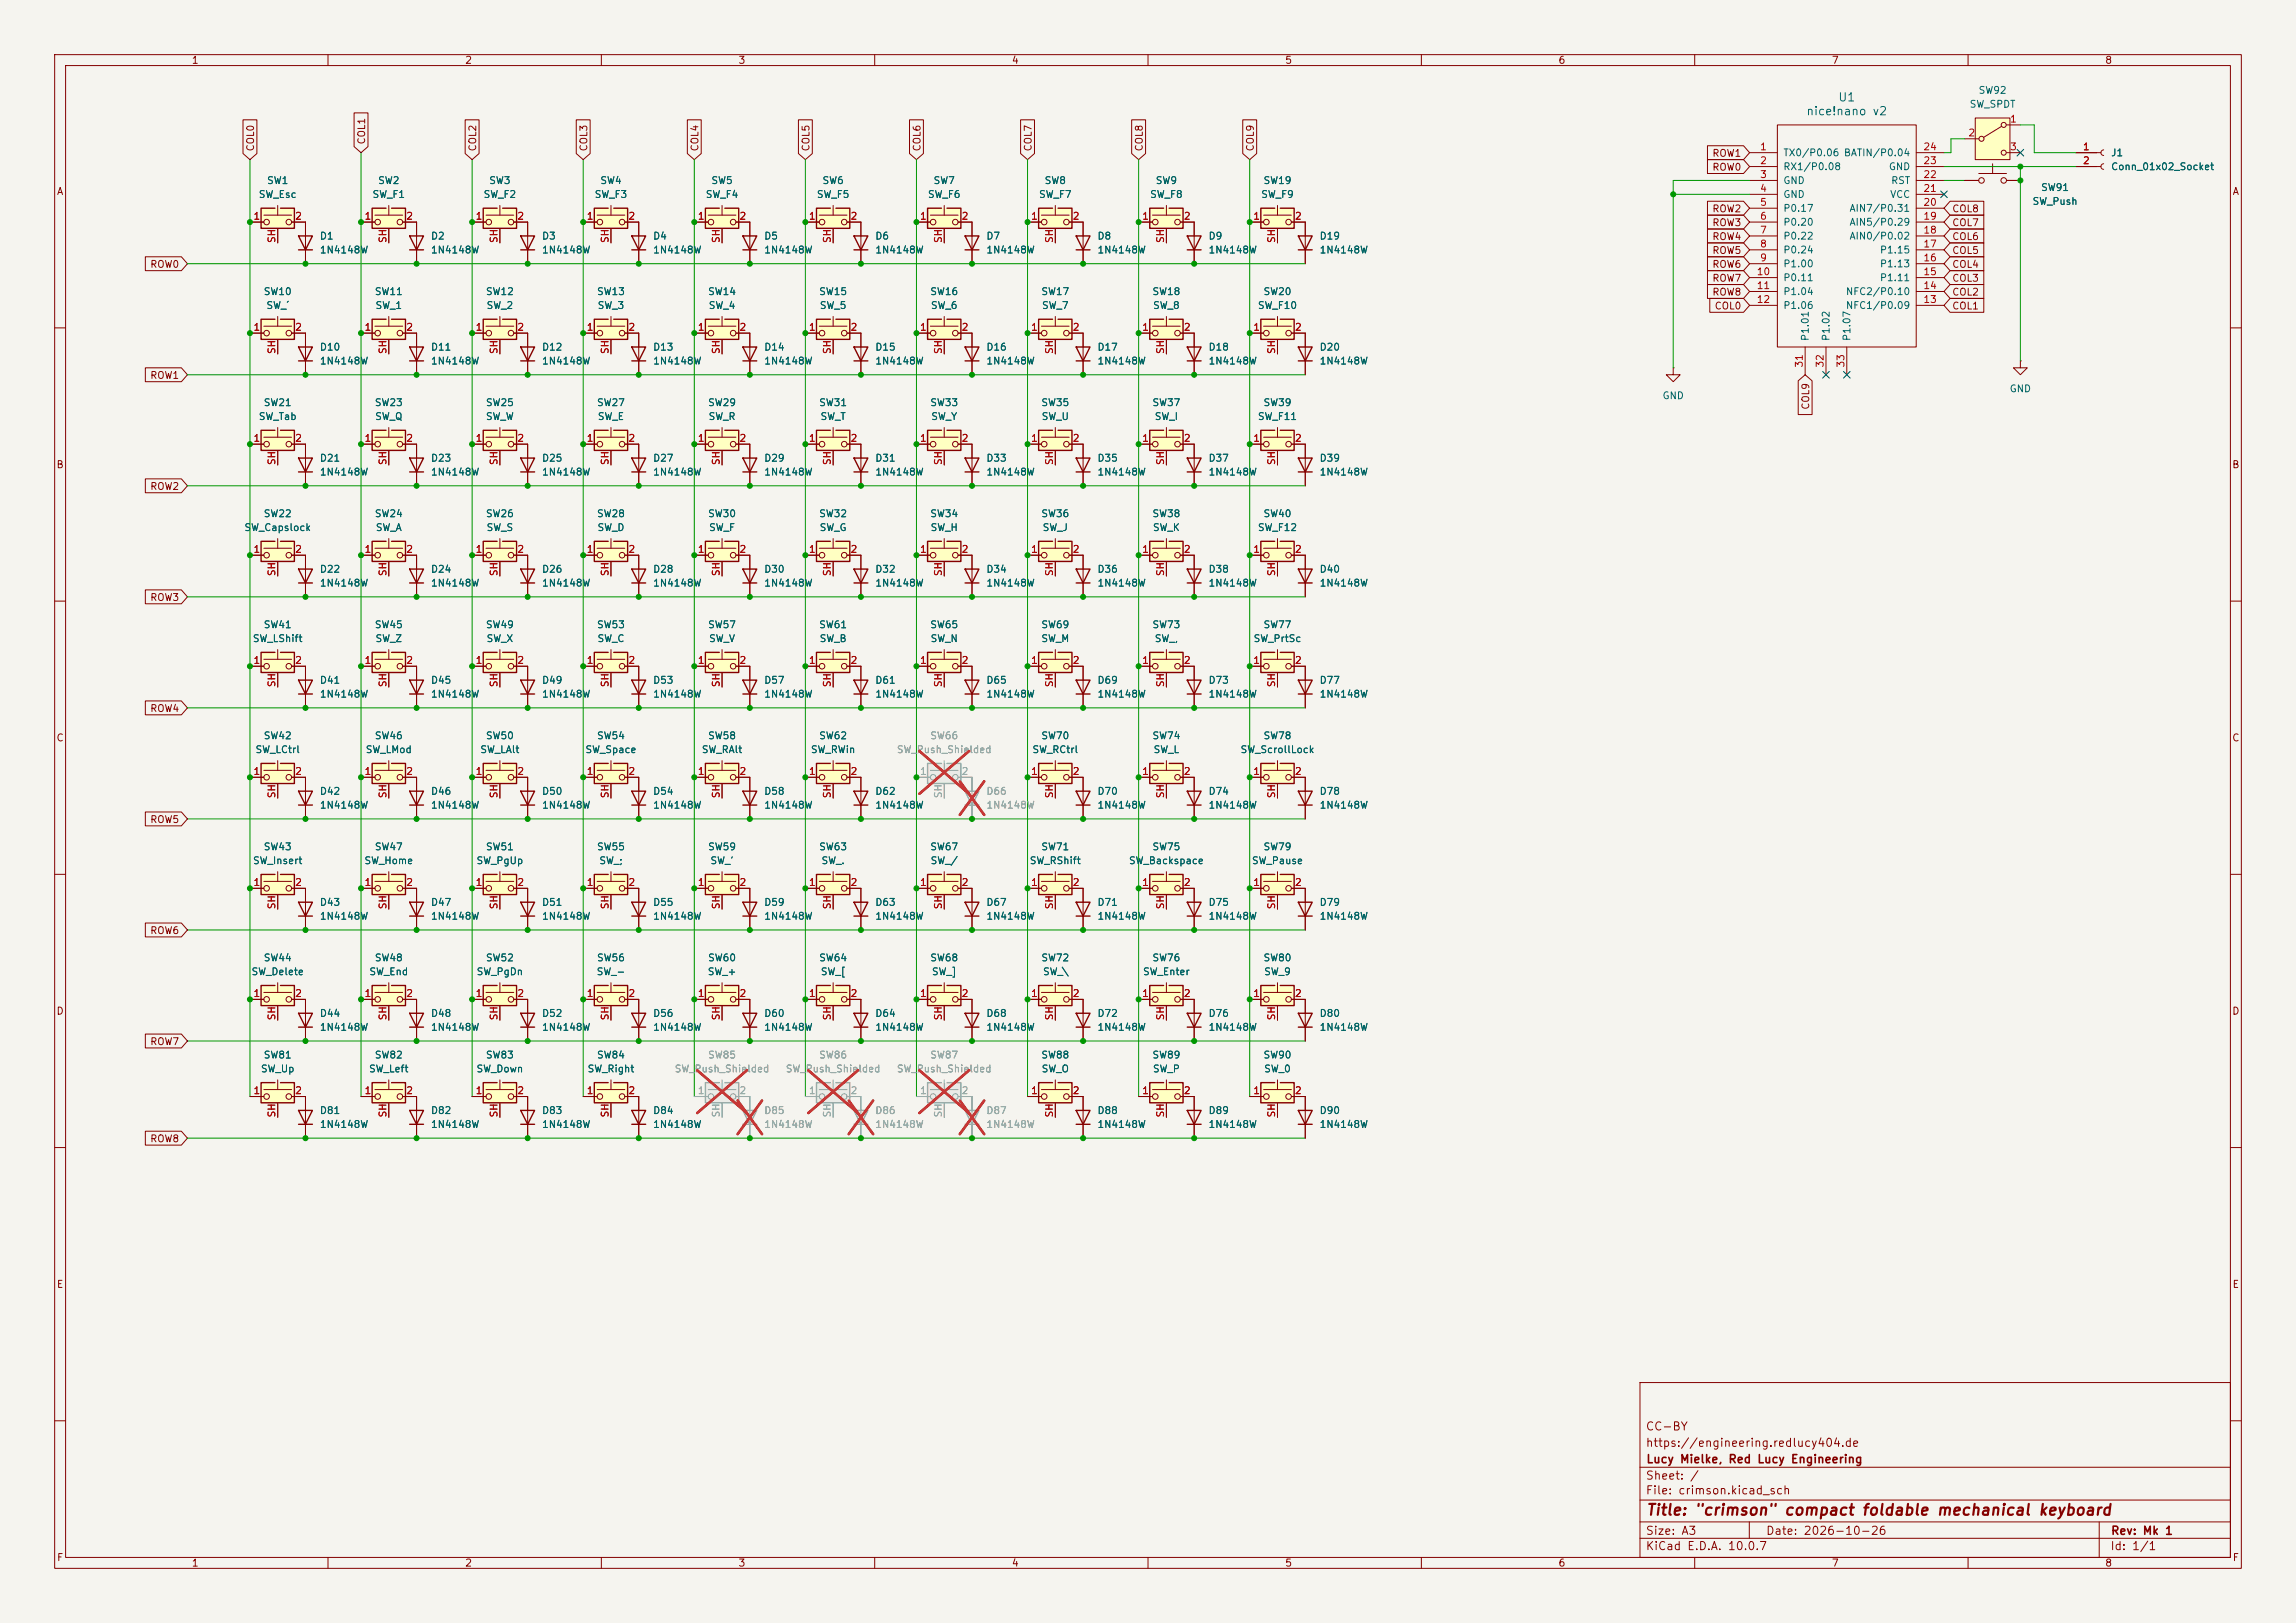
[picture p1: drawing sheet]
<svg xmlns="http://www.w3.org/2000/svg" width="420mm" height="297mm" viewBox="0 0 420 297" stroke-linecap="round" stroke-linejoin="round" font-family="sans-serif">
<defs><g id="words">
<text font-size="2" fill="#840000" x="301" y="277.8">Title: &quot;crimson&quot; compact foldable mechanical keyboard</text>
<g font-size="1.5" fill="#006464">
<text x="330.3" y="21.5">nice!nano v2</text>
<text x="336.1" y="18.9">U1</text>
</g>
<g font-size="1.5" fill="#840000">
<text x="300.9" y="262.1">CC-BY</text>
<text x="300.9" y="265.1">https://engineering.redlucy404.de</text>
<text x="301" y="268.1">Lucy Mielke, Red Lucy Engineering</text>
<text x="300.9" y="273.8">File: crimson.kicad_sch</text>
<text x="300.9" y="271.1">Sheet: /</text>
<text x="300.9" y="281.2">Size: A3</text>
<text x="322.9" y="281.2">Date: 2026-10-26</text>
<text x="386" y="281.2">Rev: Mk 1</text>
<text x="300.9" y="284">KiCad E.D.A. 10.0.7</text>
<text x="385.9" y="284">Id: 1/1</text>
</g>
<g font-size="1.3" fill="#840000">
<text x="35" y="12">1</text>
<text x="85" y="12">2</text>
<text x="135" y="12">3</text>
<text x="185" y="12">4</text>
<text x="235" y="12">5</text>
<text x="285" y="12">6</text>
<text x="335" y="12">7</text>
<text x="385" y="12">8</text>
<text x="46.8" y="27.8" transform="rotate(-90 46.8 27.8)">COL0</text>
<text x="67.1" y="26.5" transform="rotate(-90 67.1 26.5)">COL1</text>
<text x="87.4" y="27.8" transform="rotate(-90 87.4 27.8)">COL2</text>
<text x="107.7" y="27.8" transform="rotate(-90 107.7 27.8)">COL3</text>
<text x="128.1" y="27.8" transform="rotate(-90 128.1 27.8)">COL4</text>
<text x="148.4" y="27.8" transform="rotate(-90 148.4 27.8)">COL5</text>
<text x="168.7" y="27.8" transform="rotate(-90 168.7 27.8)">COL6</text>
<text x="189" y="27.8" transform="rotate(-90 189 27.8)">COL7</text>
<text x="209.3" y="27.8" transform="rotate(-90 209.3 27.8)">COL8</text>
<text x="229.7" y="27.8" transform="rotate(-90 229.7 27.8)">COL9</text>
<text x="313.1" y="29">ROW1</text>
<text x="10.3" y="36">A</text>
<text x="313.1" y="31.5">ROW0</text>
<text x="408.3" y="36">A</text>
<text x="313.1" y="39.2">ROW2</text>
<text x="313.1" y="41.7">ROW3</text>
<text x="357" y="41.7">COL7</text>
<text x="357" y="39.2">COL8</text>
<text x="313.1" y="44.2">ROW4</text>
<text x="313.1" y="46.8">ROW5</text>
<text x="357" y="44.2">COL6</text>
<text x="357" y="46.8">COL5</text>
<text x="27.4" y="49.3">ROW0</text>
<text x="313.1" y="51.9">ROW7</text>
<text x="313.1" y="49.3">ROW6</text>
<text x="357" y="51.9">COL3</text>
<text x="357" y="49.3">COL4</text>
<text x="313.1" y="54.4">ROW8</text>
<text x="313.5" y="56.9">COL0</text>
<text x="357" y="56.9">COL1</text>
<text x="357" y="54.4">COL2</text>
<text x="27.4" y="69.6">ROW1</text>
<text x="331.3" y="75.1" transform="rotate(-90 331.3 75.1)">COL9</text>
<text x="10.2" y="86">B</text>
<text x="27.4" y="90">ROW2</text>
<text x="408.2" y="86">B</text>
<text x="27.4" y="110.3">ROW3</text>
<text x="27.4" y="130.6">ROW4</text>
<text x="10.2" y="136">C</text>
<text x="408.2" y="136">C</text>
<text x="27.4" y="150.9">ROW5</text>
<text x="27.4" y="171.2">ROW6</text>
<text x="10.2" y="186">D</text>
<text x="408.2" y="186">D</text>
<text x="27.4" y="191.6">ROW7</text>
<text x="27.4" y="209.3">ROW8</text>
<text x="10.3" y="236">E</text>
<text x="408.3" y="236">E</text>
<text x="10.3" y="286">F</text>
<text x="35" y="287">1</text>
<text x="85" y="287">2</text>
<text x="135" y="287">3</text>
<text x="185" y="287">4</text>
<text x="235" y="287">5</text>
<text x="285" y="287">6</text>
<text x="335" y="287">7</text>
<text x="385" y="287">8</text>
<text x="408.3" y="286">F</text>
</g>
<g font-size="1.3" fill="#006464">
<text x="361.8" y="17.5">SW92</text>
<text x="360.2" y="20">SW_SPDT</text>
<text x="326.1" y="28.9">TX0/P0.06 BATIN/P0.04</text>
<text x="386.1" y="28.9">J1</text>
<text x="48.7" y="34">SW1</text>
<text x="69.1" y="34">SW2</text>
<text x="89.4" y="34">SW3</text>
<text x="109.7" y="34">SW4</text>
<text x="130" y="34">SW5</text>
<text x="150.3" y="34">SW6</text>
<text x="170.7" y="34">SW7</text>
<text x="191" y="34">SW8</text>
<text x="211.3" y="34">SW9</text>
<text x="231" y="34">SW19</text>
<text x="326.1" y="31.4">RX1/P0.08</text>
<text x="326.1" y="34">GND</text>
<text x="345.4" y="31.4">GND</text>
<text x="345.8" y="34">RST</text>
<text x="373.3" y="35.3">SW91</text>
<text x="386.1" y="31.4">Conn_01x02_Socket</text>
<text x="47.2" y="36.5">SW_Esc</text>
<text x="68" y="36.5">SW_F1</text>
<text x="88.3" y="36.5">SW_F2</text>
<text x="108.7" y="36.5">SW_F3</text>
<text x="129" y="36.5">SW_F4</text>
<text x="149.3" y="36.5">SW_F5</text>
<text x="169.6" y="36.5">SW_F6</text>
<text x="189.9" y="36.5">SW_F7</text>
<text x="210.3" y="36.5">SW_F8</text>
<text x="230.6" y="36.5">SW_F9</text>
<text x="326.1" y="36.5">GND</text>
<text x="326.1" y="39.1">P0.17</text>
<text x="326.1" y="41.6">P0.20</text>
<text x="338.2" y="41.6">AIN5/P0.29</text>
<text x="338.2" y="39.1">AIN7/P0.31</text>
<text x="345.6" y="36.5">VCC</text>
<text x="371.7" y="37.8">SW_Push</text>
<text x="58.4" y="44.1">D1</text>
<text x="58.4" y="46.7">1N4148W</text>
<text x="78.7" y="44.1">D2</text>
<text x="78.7" y="46.7">1N4148W</text>
<text x="99" y="44.1">D3</text>
<text x="99" y="46.7">1N4148W</text>
<text x="119.4" y="44.1">D4</text>
<text x="119.4" y="46.7">1N4148W</text>
<text x="139.7" y="44.1">D5</text>
<text x="139.7" y="46.7">1N4148W</text>
<text x="160" y="44.1">D6</text>
<text x="160" y="46.7">1N4148W</text>
<text x="180.3" y="44.1">D7</text>
<text x="180.3" y="46.7">1N4148W</text>
<text x="200.6" y="44.1">D8</text>
<text x="200.6" y="46.7">1N4148W</text>
<text x="221" y="44.1">D9</text>
<text x="221" y="46.7">1N4148W</text>
<text x="241.3" y="44.1">D19</text>
<text x="241.3" y="46.7">1N4148W</text>
<text x="326.1" y="44.1">P0.22</text>
<text x="326.1" y="46.7">P0.24</text>
<text x="338.2" y="44.1">AIN0/P0.02</text>
<text x="343.8" y="46.7">P1.15</text>
<text x="326.1" y="49.2">P1.00</text>
<text x="326.1" y="51.8">P0.11</text>
<text x="343.8" y="51.8">P1.11</text>
<text x="343.8" y="49.2">P1.13</text>
<text x="48.1" y="54.3">SW10</text>
<text x="48.6" y="56.8">SW_´</text>
<text x="68.5" y="54.3">SW11</text>
<text x="68.6" y="56.8">SW_1</text>
<text x="88.8" y="54.3">SW12</text>
<text x="88.9" y="56.8">SW_2</text>
<text x="109.1" y="54.3">SW13</text>
<text x="109.2" y="56.8">SW_3</text>
<text x="129.4" y="54.3">SW14</text>
<text x="129.5" y="56.8">SW_4</text>
<text x="149.7" y="54.3">SW15</text>
<text x="149.9" y="56.8">SW_5</text>
<text x="170.1" y="54.3">SW16</text>
<text x="170.2" y="56.8">SW_6</text>
<text x="190.4" y="54.3">SW17</text>
<text x="190.5" y="56.8">SW_7</text>
<text x="210.7" y="54.3">SW18</text>
<text x="210.8" y="56.8">SW_8</text>
<text x="230" y="56.8">SW_F10</text>
<text x="231" y="54.3">SW20</text>
<text x="326.1" y="54.3">P1.04</text>
<text x="326.1" y="56.8">P1.06</text>
<text x="337.5" y="56.8">NFC1/P0.09</text>
<text x="337.5" y="54.3">NFC2/P0.10</text>
<text x="58.4" y="64.5">D10</text>
<text x="78.7" y="64.5">D11</text>
<text x="99" y="64.5">D12</text>
<text x="119.4" y="64.5">D13</text>
<text x="139.7" y="64.5">D14</text>
<text x="160" y="64.5">D15</text>
<text x="180.3" y="64.5">D16</text>
<text x="200.6" y="64.5">D17</text>
<text x="221" y="64.5">D18</text>
<text x="241.3" y="64.5">D20</text>
<text x="331.2" y="62.5" transform="rotate(-90 331.2 62.5)">P1.01</text>
<text x="335" y="62.5" transform="rotate(-90 335 62.5)">P1.02</text>
<text x="338.8" y="62.5" transform="rotate(-90 338.8 62.5)">P1.07</text>
<text x="58.4" y="67">1N4148W</text>
<text x="78.7" y="67">1N4148W</text>
<text x="99" y="67">1N4148W</text>
<text x="119.4" y="67">1N4148W</text>
<text x="139.7" y="67">1N4148W</text>
<text x="160" y="67">1N4148W</text>
<text x="180.3" y="67">1N4148W</text>
<text x="200.6" y="67">1N4148W</text>
<text x="221" y="67">1N4148W</text>
<text x="241.3" y="67">1N4148W</text>
<text x="47.2" y="77.2">SW_Tab</text>
<text x="48.1" y="74.6">SW21</text>
<text x="68.5" y="74.6">SW23</text>
<text x="68.5" y="77.2">SW_Q</text>
<text x="88.8" y="74.6">SW25</text>
<text x="88.8" y="77.2">SW_W</text>
<text x="109.1" y="74.6">SW27</text>
<text x="109.2" y="77.2">SW_E</text>
<text x="129.4" y="74.6">SW29</text>
<text x="129.5" y="77.2">SW_R</text>
<text x="149.7" y="74.6">SW31</text>
<text x="150" y="77.2">SW_T</text>
<text x="170.1" y="74.6">SW33</text>
<text x="170.2" y="77.2">SW_Y</text>
<text x="190.4" y="74.6">SW35</text>
<text x="190.4" y="77.2">SW_U</text>
<text x="210.7" y="74.6">SW37</text>
<text x="211.1" y="77.2">SW_I</text>
<text x="230" y="77.2">SW_F11</text>
<text x="231" y="74.6">SW39</text>
<text x="304" y="73.4">GND</text>
<text x="367.5" y="72.1">GND</text>
<text x="58.4" y="84.8">D21</text>
<text x="58.4" y="87.3">1N4148W</text>
<text x="78.7" y="84.8">D23</text>
<text x="78.7" y="87.3">1N4148W</text>
<text x="99" y="84.8">D25</text>
<text x="99" y="87.3">1N4148W</text>
<text x="119.4" y="84.8">D27</text>
<text x="119.4" y="87.3">1N4148W</text>
<text x="139.7" y="84.8">D29</text>
<text x="139.7" y="87.3">1N4148W</text>
<text x="160" y="84.8">D31</text>
<text x="160" y="87.3">1N4148W</text>
<text x="180.3" y="84.8">D33</text>
<text x="180.3" y="87.3">1N4148W</text>
<text x="200.6" y="84.8">D35</text>
<text x="200.6" y="87.3">1N4148W</text>
<text x="221" y="84.8">D37</text>
<text x="221" y="87.3">1N4148W</text>
<text x="241.3" y="84.8">D39</text>
<text x="241.3" y="87.3">1N4148W</text>
<text x="48.1" y="94.9">SW22</text>
<text x="68.5" y="94.9">SW24</text>
<text x="88.8" y="94.9">SW26</text>
<text x="109.1" y="94.9">SW28</text>
<text x="129.4" y="94.9">SW30</text>
<text x="149.7" y="94.9">SW32</text>
<text x="170.1" y="94.9">SW34</text>
<text x="190.4" y="94.9">SW36</text>
<text x="210.7" y="94.9">SW38</text>
<text x="231" y="94.9">SW40</text>
<text x="44.6" y="97.5">SW_Capslock</text>
<text x="68.6" y="97.5">SW_A</text>
<text x="88.9" y="97.5">SW_S</text>
<text x="109.2" y="97.5">SW_D</text>
<text x="129.6" y="97.5">SW_F</text>
<text x="149.8" y="97.5">SW_G</text>
<text x="170.1" y="97.5">SW_H</text>
<text x="190.6" y="97.5">SW_J</text>
<text x="210.8" y="97.5">SW_K</text>
<text x="230" y="97.5">SW_F12</text>
<text x="58.4" y="105.1">D22</text>
<text x="58.4" y="107.6">1N4148W</text>
<text x="78.7" y="105.1">D24</text>
<text x="78.7" y="107.6">1N4148W</text>
<text x="99" y="105.1">D26</text>
<text x="99" y="107.6">1N4148W</text>
<text x="119.4" y="105.1">D28</text>
<text x="119.4" y="107.6">1N4148W</text>
<text x="139.7" y="105.1">D30</text>
<text x="139.7" y="107.6">1N4148W</text>
<text x="160" y="105.1">D32</text>
<text x="160" y="107.6">1N4148W</text>
<text x="180.3" y="105.1">D34</text>
<text x="180.3" y="107.6">1N4148W</text>
<text x="200.6" y="105.1">D36</text>
<text x="200.6" y="107.6">1N4148W</text>
<text x="221" y="105.1">D38</text>
<text x="221" y="107.6">1N4148W</text>
<text x="241.3" y="105.1">D40</text>
<text x="241.3" y="107.6">1N4148W</text>
<text x="46.1" y="117.8">SW_LShift</text>
<text x="48.1" y="115.3">SW41</text>
<text x="68.5" y="115.3">SW45</text>
<text x="68.6" y="117.8">SW_Z</text>
<text x="88.8" y="115.3">SW49</text>
<text x="88.9" y="117.8">SW_X</text>
<text x="109.1" y="115.3">SW53</text>
<text x="109.2" y="117.8">SW_C</text>
<text x="129.4" y="115.3">SW57</text>
<text x="129.6" y="117.8">SW_V</text>
<text x="149.7" y="115.3">SW61</text>
<text x="149.8" y="117.8">SW_B</text>
<text x="170.1" y="115.3">SW65</text>
<text x="170.1" y="117.8">SW_N</text>
<text x="190.4" y="115.3">SW69</text>
<text x="190.4" y="117.8">SW_M</text>
<text x="210.7" y="115.3">SW73</text>
<text x="211.1" y="117.8">SW_,</text>
<text x="229.2" y="117.8">SW_PrtSc</text>
<text x="231" y="115.3">SW77</text>
<text x="58.4" y="125.4">D41</text>
<text x="78.7" y="125.4">D45</text>
<text x="99" y="125.4">D49</text>
<text x="119.4" y="125.4">D53</text>
<text x="139.7" y="125.4">D57</text>
<text x="160" y="125.4">D61</text>
<text x="180.3" y="125.4">D65</text>
<text x="200.6" y="125.4">D69</text>
<text x="221" y="125.4">D73</text>
<text x="241.3" y="125.4">D77</text>
<text x="58.4" y="128">1N4148W</text>
<text x="78.7" y="128">1N4148W</text>
<text x="99" y="128">1N4148W</text>
<text x="119.4" y="128">1N4148W</text>
<text x="139.7" y="128">1N4148W</text>
<text x="160" y="128">1N4148W</text>
<text x="180.3" y="128">1N4148W</text>
<text x="200.6" y="128">1N4148W</text>
<text x="221" y="128">1N4148W</text>
<text x="241.3" y="128">1N4148W</text>
<text x="48.1" y="135.6">SW42</text>
<text x="68.5" y="135.6">SW46</text>
<text x="88.8" y="135.6">SW50</text>
<text x="109.1" y="135.6">SW54</text>
<text x="129.4" y="135.6">SW58</text>
<text x="149.7" y="135.6">SW62</text>
<text x="190.4" y="135.6">SW70</text>
<text x="210.7" y="135.6">SW74</text>
<text x="231" y="135.6">SW78</text>
<text x="46.6" y="138.1">SW_LCtrl</text>
<text x="66.8" y="138.1">SW_LMod</text>
<text x="87.7" y="138.1">SW_LAlt</text>
<text x="107" y="138.1">SW_Space</text>
<text x="128.3" y="138.1">SW_RAlt</text>
<text x="148.2" y="138.1">SW_RWin</text>
<text x="188.7" y="138.1">SW_RCtrl</text>
<text x="210.9" y="138.1">SW_L</text>
<text x="226.8" y="138.1">SW_ScrollLock</text>
<text x="58.4" y="145.7">D42</text>
<text x="58.4" y="148.3">1N4148W</text>
<text x="78.7" y="145.7">D46</text>
<text x="78.7" y="148.3">1N4148W</text>
<text x="99" y="145.7">D50</text>
<text x="99" y="148.3">1N4148W</text>
<text x="119.4" y="145.7">D54</text>
<text x="119.4" y="148.3">1N4148W</text>
<text x="139.7" y="145.7">D58</text>
<text x="139.7" y="148.3">1N4148W</text>
<text x="160" y="145.7">D62</text>
<text x="160" y="148.3">1N4148W</text>
<text x="200.6" y="145.7">D70</text>
<text x="200.6" y="148.3">1N4148W</text>
<text x="221" y="145.7">D74</text>
<text x="221" y="148.3">1N4148W</text>
<text x="241.3" y="145.7">D78</text>
<text x="241.3" y="148.3">1N4148W</text>
<text x="48.1" y="155.9">SW43</text>
<text x="68.5" y="155.9">SW47</text>
<text x="88.8" y="155.9">SW51</text>
<text x="109.1" y="155.9">SW55</text>
<text x="129.4" y="155.9">SW59</text>
<text x="149.7" y="155.9">SW63</text>
<text x="170.1" y="155.9">SW67</text>
<text x="190.4" y="155.9">SW71</text>
<text x="210.7" y="155.9">SW75</text>
<text x="231" y="155.9">SW79</text>
<text x="46.2" y="158.4">SW_Insert</text>
<text x="66.5" y="158.4">SW_Home</text>
<text x="87" y="158.4">SW_PgUp</text>
<text x="109.5" y="158.4">SW_;</text>
<text x="129.8" y="158.4">SW_'</text>
<text x="150.2" y="158.4">SW_.</text>
<text x="170.1" y="158.4">SW_/</text>
<text x="188.3" y="158.4">SW_RShift</text>
<text x="206.4" y="158.4">SW_Backspace</text>
<text x="228.9" y="158.4">SW_Pause</text>
<text x="58.4" y="166.1">D43</text>
<text x="78.7" y="166.1">D47</text>
<text x="99" y="166.1">D51</text>
<text x="119.4" y="166.1">D55</text>
<text x="139.7" y="166.1">D59</text>
<text x="160" y="166.1">D63</text>
<text x="180.3" y="166.1">D67</text>
<text x="200.6" y="166.1">D71</text>
<text x="221" y="166.1">D75</text>
<text x="241.3" y="166.1">D79</text>
<text x="58.4" y="168.6">1N4148W</text>
<text x="78.7" y="168.6">1N4148W</text>
<text x="99" y="168.6">1N4148W</text>
<text x="119.4" y="168.6">1N4148W</text>
<text x="139.7" y="168.6">1N4148W</text>
<text x="160" y="168.6">1N4148W</text>
<text x="180.3" y="168.6">1N4148W</text>
<text x="200.6" y="168.6">1N4148W</text>
<text x="221" y="168.6">1N4148W</text>
<text x="241.3" y="168.6">1N4148W</text>
<text x="45.9" y="178.8">SW_Delete</text>
<text x="48.1" y="176.2">SW44</text>
<text x="67.5" y="178.8">SW_End</text>
<text x="68.5" y="176.2">SW48</text>
<text x="87.1" y="178.8">SW_PgDn</text>
<text x="88.8" y="176.2">SW52</text>
<text x="109" y="178.8">SW_-</text>
<text x="109.1" y="176.2">SW56</text>
<text x="129.4" y="178.8">SW_+</text>
<text x="129.4" y="176.2">SW60</text>
<text x="149.7" y="176.2">SW64</text>
<text x="150" y="178.8">SW_[</text>
<text x="170.1" y="176.2">SW68</text>
<text x="170.4" y="178.8">SW_]</text>
<text x="190.4" y="176.2">SW72</text>
<text x="190.7" y="178.8">SW_\</text>
<text x="209" y="178.8">SW_Enter</text>
<text x="210.7" y="176.2">SW76</text>
<text x="231" y="176.2">SW80</text>
<text x="231.1" y="178.8">SW_9</text>
<text x="58.4" y="186.4">D44</text>
<text x="58.4" y="188.9">1N4148W</text>
<text x="78.7" y="186.4">D48</text>
<text x="78.7" y="188.9">1N4148W</text>
<text x="99" y="186.4">D52</text>
<text x="99" y="188.9">1N4148W</text>
<text x="119.4" y="186.4">D56</text>
<text x="119.4" y="188.9">1N4148W</text>
<text x="139.7" y="186.4">D60</text>
<text x="139.7" y="188.9">1N4148W</text>
<text x="160" y="186.4">D64</text>
<text x="160" y="188.9">1N4148W</text>
<text x="180.3" y="186.4">D68</text>
<text x="180.3" y="188.9">1N4148W</text>
<text x="200.6" y="186.4">D72</text>
<text x="200.6" y="188.9">1N4148W</text>
<text x="221" y="186.4">D76</text>
<text x="221" y="188.9">1N4148W</text>
<text x="241.3" y="186.4">D80</text>
<text x="241.3" y="188.9">1N4148W</text>
<text x="47.6" y="196.5">SW_Up</text>
<text x="48.1" y="194">SW81</text>
<text x="67.4" y="196.5">SW_Left</text>
<text x="68.5" y="194">SW82</text>
<text x="87" y="196.5">SW_Down</text>
<text x="88.8" y="194">SW83</text>
<text x="107.4" y="196.5">SW_Right</text>
<text x="109.1" y="194">SW84</text>
<text x="190.4" y="194">SW88</text>
<text x="190.4" y="196.5">SW_O</text>
<text x="210.7" y="194">SW89</text>
<text x="210.8" y="196.5">SW_P</text>
<text x="231" y="194">SW90</text>
<text x="231.1" y="196.5">SW_0</text>
<text x="58.4" y="204.2">D81</text>
<text x="58.4" y="206.7">1N4148W</text>
<text x="78.7" y="204.2">D82</text>
<text x="78.7" y="206.7">1N4148W</text>
<text x="99" y="204.2">D83</text>
<text x="99" y="206.7">1N4148W</text>
<text x="119.4" y="204.2">D84</text>
<text x="119.4" y="206.7">1N4148W</text>
<text x="200.6" y="204.2">D88</text>
<text x="200.6" y="206.7">1N4148W</text>
<text x="221" y="204.2">D89</text>
<text x="221" y="206.7">1N4148W</text>
<text x="241.3" y="204.2">D90</text>
<text x="241.3" y="206.7">1N4148W</text>
</g>
<g font-size="1.3" fill="#a90000">
<text x="367.6" y="22.7">1</text>
<text x="321.8" y="27.8">1</text>
<text x="351.7" y="27.8">24</text>
<text x="359.9" y="25.3">2</text>
<text x="367.6" y="27.8">3</text>
<text x="380.9" y="27.8">1</text>
<text x="321.8" y="30.3">2</text>
<text x="321.8" y="32.9">3</text>
<text x="321.8" y="35.4">4</text>
<text x="351.7" y="35.4">21</text>
<text x="351.7" y="32.9">22</text>
<text x="351.7" y="30.3">23</text>
<text x="380.9" y="30.3">2</text>
<text x="46.3" y="40.5">1</text>
<text x="53.9" y="40.5">2</text>
<text x="66.6" y="40.5">1</text>
<text x="74.2" y="40.5">2</text>
<text x="86.9" y="40.5">1</text>
<text x="94.5" y="40.5">2</text>
<text x="107.2" y="40.5">1</text>
<text x="114.8" y="40.5">2</text>
<text x="127.5" y="40.5">1</text>
<text x="135.2" y="40.5">2</text>
<text x="147.9" y="40.5">1</text>
<text x="155.5" y="40.5">2</text>
<text x="168.2" y="40.5">1</text>
<text x="175.8" y="40.5">2</text>
<text x="188.5" y="40.5">1</text>
<text x="196.1" y="40.5">2</text>
<text x="208.8" y="40.5">1</text>
<text x="216.4" y="40.5">2</text>
<text x="229.1" y="40.5">1</text>
<text x="236.8" y="40.5">2</text>
<text x="321.8" y="38">5</text>
<text x="321.8" y="40.5">6</text>
<text x="351.7" y="40.5">19</text>
<text x="351.7" y="38">20</text>
<text x="50.7" y="44.6" transform="rotate(-90 50.7 44.6)">SH</text>
<text x="71" y="44.6" transform="rotate(-90 71 44.6)">SH</text>
<text x="91.3" y="44.6" transform="rotate(-90 91.3 44.6)">SH</text>
<text x="111.6" y="44.6" transform="rotate(-90 111.6 44.6)">SH</text>
<text x="131.9" y="44.6" transform="rotate(-90 131.9 44.6)">SH</text>
<text x="152.3" y="44.6" transform="rotate(-90 152.3 44.6)">SH</text>
<text x="172.6" y="44.6" transform="rotate(-90 172.6 44.6)">SH</text>
<text x="192.9" y="44.6" transform="rotate(-90 192.9 44.6)">SH</text>
<text x="213.2" y="44.6" transform="rotate(-90 213.2 44.6)">SH</text>
<text x="233.5" y="44.6" transform="rotate(-90 233.5 44.6)">SH</text>
<text x="321.8" y="43">7</text>
<text x="321.8" y="45.6">8</text>
<text x="351.7" y="45.6">17</text>
<text x="351.7" y="43">18</text>
<text x="321.2" y="50.7">10</text>
<text x="321.2" y="53.2">11</text>
<text x="321.8" y="48.1">9</text>
<text x="351.7" y="53.2">14</text>
<text x="351.7" y="50.7">15</text>
<text x="351.7" y="48.1">16</text>
<text x="321.2" y="55.7">12</text>
<text x="351.7" y="55.7">13</text>
<text x="46.3" y="60.8">1</text>
<text x="50.7" y="64.9" transform="rotate(-90 50.7 64.9)">SH</text>
<text x="53.9" y="60.8">2</text>
<text x="66.6" y="60.8">1</text>
<text x="71" y="64.9" transform="rotate(-90 71 64.9)">SH</text>
<text x="74.2" y="60.8">2</text>
<text x="86.9" y="60.8">1</text>
<text x="91.3" y="64.9" transform="rotate(-90 91.3 64.9)">SH</text>
<text x="94.5" y="60.8">2</text>
<text x="107.2" y="60.8">1</text>
<text x="111.6" y="64.9" transform="rotate(-90 111.6 64.9)">SH</text>
<text x="114.8" y="60.8">2</text>
<text x="127.5" y="60.8">1</text>
<text x="131.9" y="64.9" transform="rotate(-90 131.9 64.9)">SH</text>
<text x="135.2" y="60.8">2</text>
<text x="147.9" y="60.8">1</text>
<text x="152.3" y="64.9" transform="rotate(-90 152.3 64.9)">SH</text>
<text x="155.5" y="60.8">2</text>
<text x="168.2" y="60.8">1</text>
<text x="172.6" y="64.9" transform="rotate(-90 172.6 64.9)">SH</text>
<text x="175.8" y="60.8">2</text>
<text x="188.5" y="60.8">1</text>
<text x="192.9" y="64.9" transform="rotate(-90 192.9 64.9)">SH</text>
<text x="196.1" y="60.8">2</text>
<text x="208.8" y="60.8">1</text>
<text x="213.2" y="64.9" transform="rotate(-90 213.2 64.9)">SH</text>
<text x="216.4" y="60.8">2</text>
<text x="229.1" y="60.8">1</text>
<text x="233.5" y="64.9" transform="rotate(-90 233.5 64.9)">SH</text>
<text x="236.8" y="60.8">2</text>
<text x="330.1" y="67.4" transform="rotate(-90 330.1 67.4)">31</text>
<text x="333.9" y="67.4" transform="rotate(-90 333.9 67.4)">32</text>
<text x="337.7" y="67.4" transform="rotate(-90 337.7 67.4)">33</text>
<text x="46.3" y="81.1">1</text>
<text x="53.9" y="81.1">2</text>
<text x="66.6" y="81.1">1</text>
<text x="74.2" y="81.1">2</text>
<text x="86.9" y="81.1">1</text>
<text x="94.5" y="81.1">2</text>
<text x="107.2" y="81.1">1</text>
<text x="114.8" y="81.1">2</text>
<text x="127.5" y="81.1">1</text>
<text x="135.2" y="81.1">2</text>
<text x="147.9" y="81.1">1</text>
<text x="155.5" y="81.1">2</text>
<text x="168.2" y="81.1">1</text>
<text x="175.8" y="81.1">2</text>
<text x="188.5" y="81.1">1</text>
<text x="196.1" y="81.1">2</text>
<text x="208.8" y="81.1">1</text>
<text x="216.4" y="81.1">2</text>
<text x="229.1" y="81.1">1</text>
<text x="236.8" y="81.1">2</text>
<text x="50.7" y="85.2" transform="rotate(-90 50.7 85.2)">SH</text>
<text x="71" y="85.2" transform="rotate(-90 71 85.2)">SH</text>
<text x="91.3" y="85.2" transform="rotate(-90 91.3 85.2)">SH</text>
<text x="111.6" y="85.2" transform="rotate(-90 111.6 85.2)">SH</text>
<text x="131.9" y="85.2" transform="rotate(-90 131.9 85.2)">SH</text>
<text x="152.3" y="85.2" transform="rotate(-90 152.3 85.2)">SH</text>
<text x="172.6" y="85.2" transform="rotate(-90 172.6 85.2)">SH</text>
<text x="192.9" y="85.2" transform="rotate(-90 192.9 85.2)">SH</text>
<text x="213.2" y="85.2" transform="rotate(-90 213.2 85.2)">SH</text>
<text x="233.5" y="85.2" transform="rotate(-90 233.5 85.2)">SH</text>
<text x="46.3" y="101.5">1</text>
<text x="53.9" y="101.5">2</text>
<text x="66.6" y="101.5">1</text>
<text x="74.2" y="101.5">2</text>
<text x="86.9" y="101.5">1</text>
<text x="94.5" y="101.5">2</text>
<text x="107.2" y="101.5">1</text>
<text x="114.8" y="101.5">2</text>
<text x="127.5" y="101.5">1</text>
<text x="135.2" y="101.5">2</text>
<text x="147.9" y="101.5">1</text>
<text x="155.5" y="101.5">2</text>
<text x="168.2" y="101.5">1</text>
<text x="175.8" y="101.5">2</text>
<text x="188.5" y="101.5">1</text>
<text x="196.1" y="101.5">2</text>
<text x="208.8" y="101.5">1</text>
<text x="216.4" y="101.5">2</text>
<text x="229.1" y="101.5">1</text>
<text x="236.8" y="101.5">2</text>
<text x="50.7" y="105.5" transform="rotate(-90 50.7 105.5)">SH</text>
<text x="71" y="105.5" transform="rotate(-90 71 105.5)">SH</text>
<text x="91.3" y="105.5" transform="rotate(-90 91.3 105.5)">SH</text>
<text x="111.6" y="105.5" transform="rotate(-90 111.6 105.5)">SH</text>
<text x="131.9" y="105.5" transform="rotate(-90 131.9 105.5)">SH</text>
<text x="152.3" y="105.5" transform="rotate(-90 152.3 105.5)">SH</text>
<text x="172.6" y="105.5" transform="rotate(-90 172.6 105.5)">SH</text>
<text x="192.9" y="105.5" transform="rotate(-90 192.9 105.5)">SH</text>
<text x="213.2" y="105.5" transform="rotate(-90 213.2 105.5)">SH</text>
<text x="233.5" y="105.5" transform="rotate(-90 233.5 105.5)">SH</text>
<text x="46.3" y="121.8">1</text>
<text x="50.7" y="125.9" transform="rotate(-90 50.7 125.9)">SH</text>
<text x="53.9" y="121.8">2</text>
<text x="66.6" y="121.8">1</text>
<text x="71" y="125.9" transform="rotate(-90 71 125.9)">SH</text>
<text x="74.2" y="121.8">2</text>
<text x="86.9" y="121.8">1</text>
<text x="91.3" y="125.9" transform="rotate(-90 91.3 125.9)">SH</text>
<text x="94.5" y="121.8">2</text>
<text x="107.2" y="121.8">1</text>
<text x="111.6" y="125.9" transform="rotate(-90 111.6 125.9)">SH</text>
<text x="114.8" y="121.8">2</text>
<text x="127.5" y="121.8">1</text>
<text x="131.9" y="125.9" transform="rotate(-90 131.9 125.9)">SH</text>
<text x="135.2" y="121.8">2</text>
<text x="147.9" y="121.8">1</text>
<text x="152.3" y="125.9" transform="rotate(-90 152.3 125.9)">SH</text>
<text x="155.5" y="121.8">2</text>
<text x="168.2" y="121.8">1</text>
<text x="172.6" y="125.9" transform="rotate(-90 172.6 125.9)">SH</text>
<text x="175.8" y="121.8">2</text>
<text x="188.5" y="121.8">1</text>
<text x="192.9" y="125.9" transform="rotate(-90 192.9 125.9)">SH</text>
<text x="196.1" y="121.8">2</text>
<text x="208.8" y="121.8">1</text>
<text x="213.2" y="125.9" transform="rotate(-90 213.2 125.9)">SH</text>
<text x="216.4" y="121.8">2</text>
<text x="229.1" y="121.8">1</text>
<text x="233.5" y="125.9" transform="rotate(-90 233.5 125.9)">SH</text>
<text x="236.8" y="121.8">2</text>
<text x="46.3" y="142.1">1</text>
<text x="53.9" y="142.1">2</text>
<text x="66.6" y="142.1">1</text>
<text x="74.2" y="142.1">2</text>
<text x="86.9" y="142.1">1</text>
<text x="94.5" y="142.1">2</text>
<text x="107.2" y="142.1">1</text>
<text x="114.8" y="142.1">2</text>
<text x="127.5" y="142.1">1</text>
<text x="135.2" y="142.1">2</text>
<text x="147.9" y="142.1">1</text>
<text x="155.5" y="142.1">2</text>
<text x="188.5" y="142.1">1</text>
<text x="196.1" y="142.1">2</text>
<text x="208.8" y="142.1">1</text>
<text x="216.4" y="142.1">2</text>
<text x="229.1" y="142.1">1</text>
<text x="236.8" y="142.1">2</text>
<text x="50.7" y="146.2" transform="rotate(-90 50.7 146.2)">SH</text>
<text x="71" y="146.2" transform="rotate(-90 71 146.2)">SH</text>
<text x="91.3" y="146.2" transform="rotate(-90 91.3 146.2)">SH</text>
<text x="111.6" y="146.2" transform="rotate(-90 111.6 146.2)">SH</text>
<text x="131.9" y="146.2" transform="rotate(-90 131.9 146.2)">SH</text>
<text x="152.3" y="146.2" transform="rotate(-90 152.3 146.2)">SH</text>
<text x="192.9" y="146.2" transform="rotate(-90 192.9 146.2)">SH</text>
<text x="213.2" y="146.2" transform="rotate(-90 213.2 146.2)">SH</text>
<text x="233.5" y="146.2" transform="rotate(-90 233.5 146.2)">SH</text>
<text x="46.3" y="162.4">1</text>
<text x="50.7" y="166.5" transform="rotate(-90 50.7 166.5)">SH</text>
<text x="53.9" y="162.4">2</text>
<text x="66.6" y="162.4">1</text>
<text x="71" y="166.5" transform="rotate(-90 71 166.5)">SH</text>
<text x="74.2" y="162.4">2</text>
<text x="86.9" y="162.4">1</text>
<text x="91.3" y="166.5" transform="rotate(-90 91.3 166.5)">SH</text>
<text x="94.5" y="162.4">2</text>
<text x="107.2" y="162.4">1</text>
<text x="111.6" y="166.5" transform="rotate(-90 111.6 166.5)">SH</text>
<text x="114.8" y="162.4">2</text>
<text x="127.5" y="162.4">1</text>
<text x="131.9" y="166.5" transform="rotate(-90 131.9 166.5)">SH</text>
<text x="135.2" y="162.4">2</text>
<text x="147.9" y="162.4">1</text>
<text x="152.3" y="166.5" transform="rotate(-90 152.3 166.5)">SH</text>
<text x="155.5" y="162.4">2</text>
<text x="168.2" y="162.4">1</text>
<text x="172.6" y="166.5" transform="rotate(-90 172.6 166.5)">SH</text>
<text x="175.8" y="162.4">2</text>
<text x="188.5" y="162.4">1</text>
<text x="192.9" y="166.5" transform="rotate(-90 192.9 166.5)">SH</text>
<text x="196.1" y="162.4">2</text>
<text x="208.8" y="162.4">1</text>
<text x="213.2" y="166.5" transform="rotate(-90 213.2 166.5)">SH</text>
<text x="216.4" y="162.4">2</text>
<text x="229.1" y="162.4">1</text>
<text x="233.5" y="166.5" transform="rotate(-90 233.5 166.5)">SH</text>
<text x="236.8" y="162.4">2</text>
<text x="46.3" y="182.7">1</text>
<text x="53.9" y="182.7">2</text>
<text x="66.6" y="182.7">1</text>
<text x="74.2" y="182.7">2</text>
<text x="86.9" y="182.7">1</text>
<text x="94.5" y="182.7">2</text>
<text x="107.2" y="182.7">1</text>
<text x="114.8" y="182.7">2</text>
<text x="127.5" y="182.7">1</text>
<text x="135.2" y="182.7">2</text>
<text x="147.9" y="182.7">1</text>
<text x="155.5" y="182.7">2</text>
<text x="168.2" y="182.7">1</text>
<text x="175.8" y="182.7">2</text>
<text x="188.5" y="182.7">1</text>
<text x="196.1" y="182.7">2</text>
<text x="208.8" y="182.7">1</text>
<text x="216.4" y="182.7">2</text>
<text x="229.1" y="182.7">1</text>
<text x="236.8" y="182.7">2</text>
<text x="50.7" y="186.8" transform="rotate(-90 50.7 186.8)">SH</text>
<text x="71" y="186.8" transform="rotate(-90 71 186.8)">SH</text>
<text x="91.3" y="186.8" transform="rotate(-90 91.3 186.8)">SH</text>
<text x="111.6" y="186.8" transform="rotate(-90 111.6 186.8)">SH</text>
<text x="131.9" y="186.8" transform="rotate(-90 131.9 186.8)">SH</text>
<text x="152.3" y="186.8" transform="rotate(-90 152.3 186.8)">SH</text>
<text x="172.6" y="186.8" transform="rotate(-90 172.6 186.8)">SH</text>
<text x="192.9" y="186.8" transform="rotate(-90 192.9 186.8)">SH</text>
<text x="213.2" y="186.8" transform="rotate(-90 213.2 186.8)">SH</text>
<text x="233.5" y="186.8" transform="rotate(-90 233.5 186.8)">SH</text>
<text x="46.3" y="200.5">1</text>
<text x="53.9" y="200.5">2</text>
<text x="66.6" y="200.5">1</text>
<text x="74.2" y="200.5">2</text>
<text x="86.9" y="200.5">1</text>
<text x="94.5" y="200.5">2</text>
<text x="107.2" y="200.5">1</text>
<text x="114.8" y="200.5">2</text>
<text x="188.5" y="200.5">1</text>
<text x="196.1" y="200.5">2</text>
<text x="208.8" y="200.5">1</text>
<text x="216.4" y="200.5">2</text>
<text x="229.1" y="200.5">1</text>
<text x="236.8" y="200.5">2</text>
<text x="50.7" y="204.6" transform="rotate(-90 50.7 204.6)">SH</text>
<text x="71" y="204.6" transform="rotate(-90 71 204.6)">SH</text>
<text x="91.3" y="204.6" transform="rotate(-90 91.3 204.6)">SH</text>
<text x="111.6" y="204.6" transform="rotate(-90 111.6 204.6)">SH</text>
<text x="192.9" y="204.6" transform="rotate(-90 192.9 204.6)">SH</text>
<text x="213.2" y="204.6" transform="rotate(-90 213.2 204.6)">SH</text>
<text x="233.5" y="204.6" transform="rotate(-90 233.5 204.6)">SH</text>
</g>
<g font-size="1.3" fill="#939391">
<text x="170.1" y="135.6">SW66</text>
<text x="163.9" y="138.1">SW_Push_Shielded</text>
<text x="180.3" y="145.7">D66</text>
<text x="180.3" y="148.3">1N4148W</text>
<text x="123.3" y="196.5">SW_Push_Shielded</text>
<text x="129.4" y="194">SW85</text>
<text x="143.6" y="196.5">SW_Push_Shielded</text>
<text x="149.7" y="194">SW86</text>
<text x="163.9" y="196.5">SW_Push_Shielded</text>
<text x="170.1" y="194">SW87</text>
<text x="139.7" y="204.2">D85</text>
<text x="139.7" y="206.7">1N4148W</text>
<text x="160" y="204.2">D86</text>
<text x="160" y="206.7">1N4148W</text>
<text x="180.3" y="204.2">D87</text>
<text x="180.3" y="206.7">1N4148W</text>
</g>
<g font-size="1.3" fill="#a5a4a2">
<text x="168.2" y="142.1">1</text>
<text x="175.8" y="142.1">2</text>
<text x="172.6" y="146.2" transform="rotate(-90 172.6 146.2)">SH</text>
<text x="127.5" y="200.5">1</text>
<text x="135.2" y="200.5">2</text>
<text x="147.9" y="200.5">1</text>
<text x="155.5" y="200.5">2</text>
<text x="168.2" y="200.5">1</text>
<text x="175.8" y="200.5">2</text>
<text x="131.9" y="204.6" transform="rotate(-90 131.9 204.6)">SH</text>
<text x="152.3" y="204.6" transform="rotate(-90 152.3 204.6)">SH</text>
<text x="172.6" y="204.6" transform="rotate(-90 172.6 204.6)">SH</text>
</g>
</g></defs>
<path d="M0 0h420v297h-420z" fill="#f5f4ef" stroke="#f5f4ef" stroke-width=".18"/>
<g fill="none" stroke="#840000" stroke-width=".18">
<path d="M10 10h400v277h-400zM12 12h396v273h-396zM60 10v2M110 10v2M160 10v2M210 10v2M260 10v2M310 10v2M360 10v2M10 60h2M408 60h2M10 110h2"/>
<path d="M408 110h2M10 160h2M408 160h2M10 210h2M408 210h2M300 253h108v32h-108zM10 260h2M300 278.5h108M300 274.5h108M300 268.5h108M320 278.5v3M384 278.5v6.5"/>
<path d="M408 260h2M60 285v2M110 285v2M160 285v2M210 285v2M260 285v2M300 281.5h108M310 285v2M360 285v2"/>
</g>
<path d="M190 198.1h6.1v3.8h-6.1z" fill="#ffffc2"/>
<g fill="none" stroke="#840000" stroke-width=".18">
<path d="M177.8 101.6v7.6M190.5 199.4h5.1M193 197.6v1.8M188 200.7h2.5M193 201.9v2.6M195.6 200.7h2.5"/>
<circle cx="191" cy="200.7" r=".51"/>
<circle cx="195.1" cy="200.7" r=".51"/>
</g>
<path d="M176.5 104.1h2.6l-1.3 2.6zM176.5 106.7h2.6M192.5 198.1h-2.5v3.7h6.1v-3.7h-2.6" fill="none" stroke="#840000" stroke-width=".25"/>
<path d="M169.7 119.4h6.1v3.8h-6.1z" fill="#ffffc2"/>
<g fill="none" stroke="#840000" stroke-width=".18">
<path d="M96.5 61v7.6M172.7 118.9v1.8M167.6 121.9h2.6M170.2 120.7h5.1M172.7 123.2v2.5M175.3 121.9h2.5"/>
<circle cx="170.7" cy="121.9" r=".51"/>
<circle cx="174.8" cy="121.9" r=".51"/>
</g>
<path d="M95.2 63.5h2.6l-1.3 2.5zM95.2 66h2.6M172.2 119.4h-2.5v3.7h6.1v-3.7h-2.6" fill="none" stroke="#840000" stroke-width=".25"/>
<path d="M108.7 38.1h6.1v3.8h-6.1z" fill="#ffffc2"/>
<g fill="none" stroke="#840000" stroke-width=".18">
<path d="M109.2 39.4h5.1M111.8 37.6v1.8M106.7 40.6h2.5M111.8 41.9v2.6M114.3 40.6h2.5"/>
<circle cx="109.7" cy="40.6" r=".51"/>
<circle cx="113.8" cy="40.6" r=".51"/>
</g>
<path d="M111.3 38.1h-2.6v3.7h6.1v-3.7h-2.5" fill="none" stroke="#840000" stroke-width=".25"/>
<path d="M176.5 144.8h2.6l-1.3 2.5zM176.5 147.3h2.6" fill="none" stroke="#9c9b98" stroke-width=".25"/>
<path d="M177.8 142.2v7.7" fill="none" stroke="#9c9b98" stroke-width=".18"/>
<path d="M175.6 143l4.4 6.1M180 143l-4.4 6.1" fill="none" stroke="#e12e31" stroke-width=".46"/>
<path d="M129 38.1h6.1v3.8h-6.1z" fill="#ffffc2"/>
<g fill="none" stroke="#840000" stroke-width=".18">
<path d="M129.5 39.4h5.1M132.1 37.6v1.8M127 40.6h2.5M132.1 41.9v2.6M134.6 40.6h2.6"/>
<circle cx="130" cy="40.6" r=".51"/>
<circle cx="134.1" cy="40.6" r=".51"/>
</g>
<path d="M131.6 38.1h-2.6v3.7h6.1v-3.7h-2.5" fill="none" stroke="#840000" stroke-width=".25"/>
<path d="M108.7 58.4h6.1v3.8h-6.1z" fill="#ffffc2"/>
<g fill="none" stroke="#840000" stroke-width=".18">
<path d="M109.2 59.7h5.1M111.8 57.9v1.8M106.7 61h2.5M111.8 62.2v2.6M114.3 61h2.5"/>
<circle cx="109.7" cy="61" r=".51"/>
<circle cx="113.8" cy="61" r=".51"/>
</g>
<path d="M111.3 58.4h-2.6v3.7h6.1v-3.7h-2.5" fill="none" stroke="#840000" stroke-width=".25"/>
<path d="M190 180.3h6.1v3.9h-6.1z" fill="#ffffc2"/>
<g fill="none" stroke="#840000" stroke-width=".18">
<path d="M96.5 40.6v7.7M193 179.8v1.8M188 182.9h2.5M190.5 181.6h5.1M193 184.2v2.5M195.6 182.9h2.5"/>
<circle cx="191" cy="182.9" r=".51"/>
<circle cx="195.1" cy="182.9" r=".51"/>
</g>
<path d="M95.2 43.2h2.6l-1.3 2.5zM95.2 45.7h2.6M192.5 180.3h-2.5v3.7h6.1v-3.7h-2.6" fill="none" stroke="#840000" stroke-width=".25"/>
<path d="M169.7 180.3h6.1v3.9h-6.1z" fill="#ffffc2"/>
<g fill="none" stroke="#840000" stroke-width=".18">
<path d="M116.8 40.6v7.7M137.2 40.6v7.7M157.5 40.6v7.7M137.2 61v7.6M157.5 61v7.6M177.8 121.9v7.6M172.7 179.8v1.8M167.6 182.9h2.6M170.2 181.6h5.1M172.7 184.2v2.5M175.3 182.9h2.5"/>
<circle cx="170.7" cy="182.9" r=".51"/>
<circle cx="174.8" cy="182.9" r=".51"/>
</g>
<g fill="none" stroke="#840000" stroke-width=".25">
<path d="M115.6 43.2h2.5l-1.3 2.5zM115.6 45.7h2.5M135.9 43.2h2.5l-1.2 2.5zM135.9 45.7h2.5M156.2 43.2h2.5l-1.2 2.5zM156.2 45.7h2.5M135.9 63.5h2.5l-1.2 2.5zM135.9 66h2.5M156.2 63.5h2.5l-1.2 2.5zM156.2 66h2.5M176.5 124.5h2.6l-1.3 2.5zM176.5 127h2.6"/>
<path d="M172.2 180.3h-2.5v3.7h6.1v-3.7h-2.6"/>
</g>
<path d="M149.4 58.4h6v3.8h-6z" fill="#ffffc2"/>
<g fill="none" stroke="#840000" stroke-width=".18">
<path d="M149.9 59.7h5M152.4 57.9v1.8M147.3 61h2.6M152.4 62.2v2.6M154.9 61h2.6M177.8 162.6v7.6"/>
<circle cx="150.4" cy="61" r=".51"/>
<circle cx="154.4" cy="61" r=".51"/>
</g>
<path d="M151.9 58.4h-2.5v3.7h6v-3.7h-2.5M176.5 165.1h2.6l-1.3 2.5zM176.5 167.6h2.6" fill="none" stroke="#840000" stroke-width=".25"/>
<path d="M169.7 160h6.1v3.8h-6.1z" fill="#ffffc2"/>
<g fill="none" stroke="#840000" stroke-width=".18">
<path d="M116.8 61v7.6M172.7 159.5v1.8M167.6 162.6h2.6M170.2 161.3h5.1M172.7 163.8v2.6M175.3 162.6h2.5M177.8 182.9v7.6"/>
<circle cx="170.7" cy="162.6" r=".51"/>
<circle cx="174.8" cy="162.6" r=".51"/>
</g>
<path d="M115.6 63.5h2.5l-1.3 2.5zM115.6 66h2.5M172.2 160h-2.5v3.7h6.1v-3.7h-2.6M176.5 185.4h2.6l-1.3 2.6zM176.5 188h2.6" fill="none" stroke="#840000" stroke-width=".25"/>
<path d="M176.5 203.2h2.6l-1.3 2.5zM176.5 205.7h2.6" fill="none" stroke="#9c9b98" stroke-width=".25"/>
<path d="M177.8 200.7v7.6" fill="none" stroke="#9c9b98" stroke-width=".18"/>
<path d="M175.6 201.4l4.4 6.1M180 201.4l-4.4 6.1" fill="none" stroke="#e12e31" stroke-width=".46"/>
<path d="M169.7 198.1h6.1v3.8h-6.1z" fill="#ebeae8"/>
<g fill="none" stroke="#9c9b98" stroke-width=".18">
<path d="M170.2 199.4h5.1M172.7 197.6v1.8M167.6 200.7h2.6M172.7 201.9v2.6M175.3 200.7h2.5"/>
<circle cx="170.7" cy="200.7" r=".51"/>
<circle cx="174.8" cy="200.7" r=".51"/>
</g>
<path d="M172.2 198.1h-2.5v3.7h6.1v-3.7h-2.6" fill="none" stroke="#9c9b98" stroke-width=".25"/>
<path d="M168.2 195.9l9.1 7.8M177.3 195.9l-9.1 7.8" fill="none" stroke="#e12e31" stroke-width=".46"/>
<path d="M129 58.4h6.1v3.8h-6.1z" fill="#ffffc2"/>
<g fill="none" stroke="#840000" stroke-width=".18">
<path d="M129.5 59.7h5.1M132.1 57.9v1.8M127 61h2.5M132.1 62.2v2.6M134.6 61h2.6"/>
<circle cx="130" cy="61" r=".51"/>
<circle cx="134.1" cy="61" r=".51"/>
</g>
<path d="M131.6 58.4h-2.6v3.7h6.1v-3.7h-2.5" fill="none" stroke="#840000" stroke-width=".25"/>
<path d="M149.4 119.4h6v3.8h-6z" fill="#ffffc2"/>
<g fill="none" stroke="#840000" stroke-width=".18">
<path d="M152.4 118.9v1.8M147.3 121.9h2.6M149.9 120.7h5M152.4 123.2v2.5M154.9 121.9h2.6"/>
<circle cx="150.4" cy="121.9" r=".51"/>
<circle cx="154.4" cy="121.9" r=".51"/>
</g>
<path d="M151.9 119.4h-2.5v3.7h6v-3.7h-2.5" fill="none" stroke="#840000" stroke-width=".25"/>
<path d="M190 160h6.1v3.8h-6.1z" fill="#ffffc2"/>
<g fill="none" stroke="#840000" stroke-width=".18">
<path d="M193 159.5v1.8M188 162.6h2.5M190.5 161.3h5.1M193 163.8v2.6M195.6 162.6h2.5"/>
<circle cx="191" cy="162.6" r=".51"/>
<circle cx="195.1" cy="162.6" r=".51"/>
</g>
<path d="M192.5 160h-2.5v3.7h6.1v-3.7h-2.6" fill="none" stroke="#840000" stroke-width=".25"/>
<path d="M169.7 99.1h6.1v3.8h-6.1z" fill="#ffffc2"/>
<g fill="none" stroke="#840000" stroke-width=".18">
<path d="M172.7 98.6v1.7M167.6 101.6h2.6M170.2 100.3h5.1M172.7 102.9v2.5M175.3 101.6h2.5"/>
<circle cx="170.7" cy="101.6" r=".51"/>
<circle cx="174.8" cy="101.6" r=".51"/>
</g>
<path d="M172.2 99.1h-2.5v3.6h6.1v-3.6h-2.6" fill="none" stroke="#840000" stroke-width=".25"/>
<path d="M88.4 180.3h6.1v3.9h-6.1z" fill="#ffffc2"/>
<g fill="none" stroke="#840000" stroke-width=".18">
<path d="M91.4 179.8v1.8M86.4 182.9h2.5M88.9 181.6h5.1M91.4 184.2v2.5M94 182.9h2.5"/>
<circle cx="89.4" cy="182.9" r=".51"/>
<circle cx="93.5" cy="182.9" r=".51"/>
</g>
<path d="M90.9 180.3h-2.5v3.7h6.1v-3.7h-2.6" fill="none" stroke="#840000" stroke-width=".25"/>
<path d="M88.4 78.7h6.1v3.9h-6.1z" fill="#ffffc2"/>
<g fill="none" stroke="#840000" stroke-width=".18">
<path d="M91.4 78.2v1.8M86.4 81.3h2.5M88.9 80h5.1M91.4 82.6v2.5M94 81.3h2.5"/>
<circle cx="89.4" cy="81.3" r=".51"/>
<circle cx="93.5" cy="81.3" r=".51"/>
</g>
<path d="M90.9 78.7h-2.5v3.7h6.1v-3.7h-2.6" fill="none" stroke="#840000" stroke-width=".25"/>
<path d="M88.4 119.4h6.1v3.8h-6.1z" fill="#ffffc2"/>
<g fill="none" stroke="#840000" stroke-width=".18">
<path d="M76.2 101.6v7.6M91.4 118.9v1.8M86.4 121.9h2.5M88.9 120.7h5.1M91.4 123.2v2.5M94 121.9h2.5M55.9 182.9v7.6"/>
<circle cx="89.4" cy="121.9" r=".51"/>
<circle cx="93.5" cy="121.9" r=".51"/>
</g>
<path d="M74.9 104.1h2.6l-1.3 2.6zM74.9 106.7h2.6M90.9 119.4h-2.5v3.7h6.1v-3.7h-2.6M54.6 185.4h2.5l-1.2 2.6zM54.6 188h2.5" fill="none" stroke="#840000" stroke-width=".25"/>
<path d="M68.1 198.1h6.1v3.8h-6.1z" fill="#ffffc2"/>
<g fill="none" stroke="#840000" stroke-width=".18">
<path d="M68.6 199.4h5.1M71.1 197.6v1.8M66 200.7h2.6M71.1 201.9v2.6M73.7 200.7h2.5"/>
<circle cx="69.1" cy="200.7" r=".51"/>
<circle cx="73.2" cy="200.7" r=".51"/>
</g>
<path d="M70.6 198.1h-2.5v3.7h6.1v-3.7h-2.6" fill="none" stroke="#840000" stroke-width=".25"/>
<path d="M68.1 119.4h6.1v3.8h-6.1z" fill="#ffffc2"/>
<g fill="none" stroke="#840000" stroke-width=".18">
<path d="M71.1 118.9v1.8M66 121.9h2.6M68.6 120.7h5.1M71.1 123.2v2.5M73.7 121.9h2.5"/>
<circle cx="69.1" cy="121.9" r=".51"/>
<circle cx="73.2" cy="121.9" r=".51"/>
</g>
<path d="M70.6 119.4h-2.5v3.7h6.1v-3.7h-2.6" fill="none" stroke="#840000" stroke-width=".25"/>
<path d="M88.4 38.1h6.1v3.8h-6.1z" fill="#ffffc2"/>
<g fill="none" stroke="#840000" stroke-width=".18">
<path d="M88.9 39.4h5.1M91.4 37.6v1.8M86.4 40.6h2.5M91.4 41.9v2.6M94 40.6h2.5"/>
<circle cx="89.4" cy="40.6" r=".51"/>
<circle cx="93.5" cy="40.6" r=".51"/>
</g>
<path d="M90.9 38.1h-2.5v3.7h6.1v-3.7h-2.6" fill="none" stroke="#840000" stroke-width=".25"/>
<path d="M68.1 38.1h6.1v3.8h-6.1z" fill="#ffffc2"/>
<g fill="none" stroke="#840000" stroke-width=".18">
<path d="M68.6 39.4h5.1M71.1 37.6v1.8M66 40.6h2.6M71.1 41.9v2.6M73.7 40.6h2.5v7.7"/>
<circle cx="69.1" cy="40.6" r=".51"/>
<circle cx="73.2" cy="40.6" r=".51"/>
</g>
<path d="M70.6 38.1h-2.5v3.7h6.1v-3.7h-2.6M74.9 43.2h2.6l-1.3 2.5zM74.9 45.7h2.6" fill="none" stroke="#840000" stroke-width=".25"/>
<path d="M88.4 58.4h6.1v3.8h-6.1z" fill="#ffffc2"/>
<g fill="none" stroke="#840000" stroke-width=".18">
<path d="M88.9 59.7h5.1M91.4 57.9v1.8M86.4 61h2.5M91.4 62.2v2.6M94 61h2.5"/>
<circle cx="89.4" cy="61" r=".51"/>
<circle cx="93.5" cy="61" r=".51"/>
</g>
<path d="M90.9 58.4h-2.5v3.7h6.1v-3.7h-2.6" fill="none" stroke="#840000" stroke-width=".25"/>
<path d="M47.8 38.1h6v3.8h-6z" fill="#ffffc2"/>
<g fill="none" stroke="#840000" stroke-width=".18">
<path d="M48.3 39.4h5M50.8 37.6v1.8M45.7 40.6h2.6M50.8 41.9v2.6M53.3 40.6h2.6M76.2 61v7.6M137.2 101.6v7.6"/>
<circle cx="48.8" cy="40.6" r=".51"/>
<circle cx="52.8" cy="40.6" r=".51"/>
</g>
<path d="M50.3 38.1h-2.5v3.7h6v-3.7h-2.5M74.9 63.5h2.6l-1.3 2.5zM74.9 66h2.6M135.9 104.1h2.5l-1.2 2.6zM135.9 106.7h2.5" fill="none" stroke="#840000" stroke-width=".25"/>
<path d="M68.1 58.4h6.1v3.8h-6.1z" fill="#ffffc2"/>
<g fill="none" stroke="#840000" stroke-width=".18">
<path d="M68.6 59.7h5.1M71.1 57.9v1.8M66 61h2.6M71.1 62.2v2.6M73.7 61h2.5"/>
<circle cx="69.1" cy="61" r=".51"/>
<circle cx="73.2" cy="61" r=".51"/>
</g>
<path d="M70.6 58.4h-2.5v3.7h6.1v-3.7h-2.6" fill="none" stroke="#840000" stroke-width=".25"/>
<path d="M169.7 78.7h6.1v3.9h-6.1z" fill="#ffffc2"/>
<g fill="none" stroke="#840000" stroke-width=".18">
<path d="M55.9 40.6v7.7M55.9 61v7.6M172.7 78.2v1.8M167.6 81.3h2.6M170.2 80h5.1M172.7 82.6v2.5M175.3 81.3h2.5"/>
<circle cx="170.7" cy="81.3" r=".51"/>
<circle cx="174.8" cy="81.3" r=".51"/>
</g>
<path d="M54.6 43.2h2.5l-1.2 2.5zM54.6 45.7h2.5M54.6 63.5h2.5l-1.2 2.5zM54.6 66h2.5M172.2 78.7h-2.5v3.7h6.1v-3.7h-2.6" fill="none" stroke="#840000" stroke-width=".25"/>
<path d="M47.8 58.4h6v3.8h-6z" fill="#ffffc2"/>
<g fill="none" stroke="#840000" stroke-width=".18">
<path d="M48.3 59.7h5M50.8 57.9v1.8M45.7 61h2.6M50.8 62.2v2.6M53.3 61h2.6"/>
<circle cx="48.8" cy="61" r=".51"/>
<circle cx="52.8" cy="61" r=".51"/>
</g>
<path d="M50.3 58.4h-2.5v3.7h6v-3.7h-2.5" fill="none" stroke="#840000" stroke-width=".25"/>
<path d="M169.7 58.4h6.1v3.8h-6.1z" fill="#ffffc2"/>
<g fill="none" stroke="#840000" stroke-width=".18">
<path d="M170.2 59.7h5.1M172.7 57.9v1.8M167.6 61h2.6M172.7 62.2v2.6M175.3 61h2.5"/>
<circle cx="170.7" cy="61" r=".51"/>
<circle cx="174.8" cy="61" r=".51"/>
</g>
<path d="M172.2 58.4h-2.5v3.7h6.1v-3.7h-2.6" fill="none" stroke="#840000" stroke-width=".25"/>
<path d="M169.7 139.7h6.1v3.8h-6.1z" fill="#ebeae8"/>
<g fill="none" stroke="#9c9b98" stroke-width=".18">
<path d="M172.7 139.2v1.8M167.6 142.2h2.6M170.2 141h5.1M172.7 143.5v2.6M175.3 142.2h2.5"/>
<circle cx="170.7" cy="142.2" r=".51"/>
<circle cx="174.8" cy="142.2" r=".51"/>
</g>
<path d="M172.2 139.7h-2.5v3.7h6.1v-3.7h-2.6" fill="none" stroke="#9c9b98" stroke-width=".25"/>
<path d="M168.2 137.4l9.1 7.9M177.3 137.4l-9.1 7.9" fill="none" stroke="#e12e31" stroke-width=".46"/>
<path d="M129 78.7h6.1v3.9h-6.1z" fill="#ffffc2"/>
<g fill="none" stroke="#840000" stroke-width=".18">
<path d="M132.1 78.2v1.8M127 81.3h2.5M129.5 80h5.1M132.1 82.6v2.5M134.6 81.3h2.6"/>
<circle cx="130" cy="81.3" r=".51"/>
<circle cx="134.1" cy="81.3" r=".51"/>
</g>
<path d="M131.6 78.7h-2.6v3.7h6.1v-3.7h-2.5" fill="none" stroke="#840000" stroke-width=".25"/>
<path d="M149.4 78.7h6v3.9h-6z" fill="#ffffc2"/>
<g fill="none" stroke="#840000" stroke-width=".18">
<path d="M152.4 78.2v1.8M147.3 81.3h2.6M149.9 80h5M152.4 82.6v2.5M154.9 81.3h2.6"/>
<circle cx="150.4" cy="81.3" r=".51"/>
<circle cx="154.4" cy="81.3" r=".51"/>
</g>
<path d="M151.9 78.7h-2.5v3.7h6v-3.7h-2.5" fill="none" stroke="#840000" stroke-width=".25"/>
<path d="M149.4 38.1h6v3.8h-6z" fill="#ffffc2"/>
<g fill="none" stroke="#840000" stroke-width=".18">
<path d="M149.9 39.4h5M152.4 37.6v1.8M147.3 40.6h2.6M152.4 41.9v2.6M154.9 40.6h2.6"/>
<circle cx="150.4" cy="40.6" r=".51"/>
<circle cx="154.4" cy="40.6" r=".51"/>
</g>
<path d="M151.9 38.1h-2.5v3.7h6v-3.7h-2.5" fill="none" stroke="#840000" stroke-width=".25"/>
<path d="M108.7 78.7h6.1v3.9h-6.1z" fill="#ffffc2"/>
<g fill="none" stroke="#840000" stroke-width=".18">
<path d="M111.8 78.2v1.8M106.7 81.3h2.5M109.2 80h5.1M111.8 82.6v2.5M114.3 81.3h2.5"/>
<circle cx="109.7" cy="81.3" r=".51"/>
<circle cx="113.8" cy="81.3" r=".51"/>
</g>
<path d="M111.3 78.7h-2.6v3.7h6.1v-3.7h-2.5" fill="none" stroke="#840000" stroke-width=".25"/>
<path d="M230.6 38.1h6.1v3.8h-6.1z" fill="#ffffc2"/>
<g fill="none" stroke="#840000" stroke-width=".18">
<path d="M231.1 39.4h5.1M233.7 37.6v1.8M228.6 40.6h2.5M233.7 41.9v2.6M236.2 40.6h2.6M238.8 162.6v7.6"/>
<circle cx="231.6" cy="40.6" r=".51"/>
<circle cx="235.7" cy="40.6" r=".51"/>
</g>
<path d="M233.2 38.1h-2.6v3.7h6.1v-3.7h-2.5M237.5 165.1h2.5l-1.2 2.5zM237.5 167.6h2.5" fill="none" stroke="#840000" stroke-width=".25"/>
<path d="M230.6 160h6.1v3.8h-6.1z" fill="#ffffc2"/>
<g fill="none" stroke="#840000" stroke-width=".18">
<path d="M137.2 81.3v7.6M218.4 101.6v7.6M233.7 159.5v1.8M228.6 162.6h2.5M231.1 161.3h5.1M233.7 163.8v2.6M236.2 162.6h2.6"/>
<circle cx="231.6" cy="162.6" r=".51"/>
<circle cx="235.7" cy="162.6" r=".51"/>
</g>
<path d="M135.9 83.8h2.5l-1.2 2.6zM135.9 86.4h2.5M217.2 104.1h2.5l-1.3 2.6zM217.2 106.7h2.5M233.2 160h-2.6v3.7h6.1v-3.7h-2.5" fill="none" stroke="#840000" stroke-width=".25"/>
<path d="M230.6 99.1h6.1v3.8h-6.1z" fill="#ffffc2"/>
<g fill="none" stroke="#840000" stroke-width=".18">
<path d="M116.8 81.3v7.6M233.7 98.6v1.7M228.6 101.6h2.5M231.1 100.3h5.1M233.7 102.9v2.5M236.2 101.6h2.6v7.6M238.8 121.9v7.6"/>
<circle cx="231.6" cy="101.6" r=".51"/>
<circle cx="235.7" cy="101.6" r=".51"/>
</g>
<path d="M115.6 83.8h2.5l-1.3 2.6zM115.6 86.4h2.5M233.2 99.1h-2.6v3.6h6.1v-3.6h-2.5M237.5 104.1h2.5l-1.2 2.6zM237.5 106.7h2.5M237.5 124.5h2.5l-1.2 2.5zM237.5 127h2.5" fill="none" stroke="#840000" stroke-width=".25"/>
<path d="M230.6 119.4h6.1v3.8h-6.1z" fill="#ffffc2"/>
<g fill="none" stroke="#840000" stroke-width=".18">
<path d="M233.7 118.9v1.8M218.4 121.9v7.6M228.6 121.9h2.5M231.1 120.7h5.1M233.7 123.2v2.5M236.2 121.9h2.6"/>
<circle cx="231.6" cy="121.9" r=".51"/>
<circle cx="235.7" cy="121.9" r=".51"/>
</g>
<path d="M233.2 119.4h-2.6v3.7h6.1v-3.7h-2.5M217.2 124.5h2.5l-1.3 2.5zM217.2 127h2.5" fill="none" stroke="#840000" stroke-width=".25"/>
<path d="M210.3 38.1h6.1v3.8h-6.1z" fill="#ffffc2"/>
<g fill="none" stroke="#840000" stroke-width=".18">
<path d="M210.8 39.4h5.1M213.4 37.6v1.8M198.1 40.6v7.7M208.3 40.6h2.5M213.4 41.9v2.6M215.9 40.6h2.5M238.8 142.2v7.7"/>
<circle cx="211.3" cy="40.6" r=".51"/>
<circle cx="215.4" cy="40.6" r=".51"/>
</g>
<path d="M212.9 38.1h-2.6v3.7h6.1v-3.7h-2.5M196.8 43.2h2.6l-1.3 2.5zM196.8 45.7h2.6M237.5 144.8h2.5l-1.2 2.5zM237.5 147.3h2.5" fill="none" stroke="#840000" stroke-width=".25"/>
<path d="M210.3 119.4h6.1v3.8h-6.1z" fill="#ffffc2"/>
<g fill="none" stroke="#840000" stroke-width=".18">
<path d="M213.4 118.9v1.8M208.3 121.9h2.5M210.8 120.7h5.1M213.4 123.2v2.5M215.9 121.9h2.5"/>
<circle cx="211.3" cy="121.9" r=".51"/>
<circle cx="215.4" cy="121.9" r=".51"/>
</g>
<path d="M212.9 119.4h-2.6v3.7h6.1v-3.7h-2.5" fill="none" stroke="#840000" stroke-width=".25"/>
<path d="M210.3 139.7h6.1v3.8h-6.1z" fill="#ffffc2"/>
<g fill="none" stroke="#840000" stroke-width=".18">
<path d="M218.4 40.6v7.7M177.8 61v7.6M213.4 139.2v1.8M208.3 142.2h2.5M210.8 141h5.1M213.4 143.5v2.6M215.9 142.2h2.5"/>
<circle cx="211.3" cy="142.2" r=".51"/>
<circle cx="215.4" cy="142.2" r=".51"/>
</g>
<path d="M217.2 43.2h2.5l-1.3 2.5zM217.2 45.7h2.5M176.5 63.5h2.6l-1.3 2.5zM176.5 66h2.6M212.9 139.7h-2.6v3.7h6.1v-3.7h-2.5" fill="none" stroke="#840000" stroke-width=".25"/>
<path d="M230.6 139.7h6.1v3.8h-6.1z" fill="#ffffc2"/>
<g fill="none" stroke="#840000" stroke-width=".18">
<path d="M198.1 121.9v7.6M233.7 139.2v1.8M228.6 142.2h2.5M231.1 141h5.1M233.7 143.5v2.6M236.2 142.2h2.6"/>
<circle cx="231.6" cy="142.2" r=".51"/>
<circle cx="235.7" cy="142.2" r=".51"/>
</g>
<path d="M196.8 124.5h2.6l-1.3 2.5zM196.8 127h2.6M233.2 139.7h-2.6v3.7h6.1v-3.7h-2.5" fill="none" stroke="#840000" stroke-width=".25"/>
<path d="M190 119.4h6.1v3.8h-6.1z" fill="#ffffc2"/>
<g fill="none" stroke="#840000" stroke-width=".18">
<path d="M177.8 81.3v7.6M193 118.9v1.8M188 121.9h2.5M190.5 120.7h5.1M193 123.2v2.5M195.6 121.9h2.5"/>
<circle cx="191" cy="121.9" r=".51"/>
<circle cx="195.1" cy="121.9" r=".51"/>
</g>
<path d="M176.5 83.8h2.6l-1.3 2.6zM176.5 86.4h2.6M192.5 119.4h-2.5v3.7h6.1v-3.7h-2.6" fill="none" stroke="#840000" stroke-width=".25"/>
<path d="M190 139.7h6.1v3.8h-6.1z" fill="#ffffc2"/>
<g fill="none" stroke="#840000" stroke-width=".18">
<path d="M193 139.2v1.8M188 142.2h2.5M190.5 141h5.1M193 143.5v2.6M195.6 142.2h2.5"/>
<circle cx="191" cy="142.2" r=".51"/>
<circle cx="195.1" cy="142.2" r=".51"/>
</g>
<path d="M192.5 139.7h-2.5v3.7h6.1v-3.7h-2.6" fill="none" stroke="#840000" stroke-width=".25"/>
<path d="M190 38.1h6.1v3.8h-6.1z" fill="#ffffc2"/>
<g fill="none" stroke="#840000" stroke-width=".18">
<path d="M190.5 39.4h5.1M193 37.6v1.8M188 40.6h2.5M193 41.9v2.6M195.6 40.6h2.5"/>
<circle cx="191" cy="40.6" r=".51"/>
<circle cx="195.1" cy="40.6" r=".51"/>
</g>
<path d="M192.5 38.1h-2.5v3.7h6.1v-3.7h-2.6" fill="none" stroke="#840000" stroke-width=".25"/>
<path d="M169.7 38.1h6.1v3.8h-6.1z" fill="#ffffc2"/>
<g fill="none" stroke="#840000" stroke-width=".18">
<path d="M170.2 39.4h5.1M172.7 37.6v1.8M167.6 40.6h2.6M172.7 41.9v2.6M175.3 40.6h2.5v7.7"/>
<circle cx="170.7" cy="40.6" r=".51"/>
<circle cx="174.8" cy="40.6" r=".51"/>
</g>
<path d="M172.2 38.1h-2.5v3.7h6.1v-3.7h-2.6M176.5 43.2h2.6l-1.3 2.5zM176.5 45.7h2.6" fill="none" stroke="#840000" stroke-width=".25"/>
<path d="M230.6 180.3h6.1v3.9h-6.1z" fill="#ffffc2"/>
<g fill="none" stroke="#840000" stroke-width=".18">
<path d="M157.5 101.6v7.6M233.7 179.8v1.8M198.1 182.9v7.6M228.6 182.9h2.5M231.1 181.6h5.1M233.7 184.2v2.5M236.2 182.9h2.6M198.1 200.7v7.6"/>
<circle cx="231.6" cy="182.9" r=".51"/>
<circle cx="235.7" cy="182.9" r=".51"/>
</g>
<path d="M156.2 104.1h2.5l-1.2 2.6zM156.2 106.7h2.5M196.8 185.4h2.6l-1.3 2.6zM196.8 188h2.6M233.2 180.3h-2.6v3.7h6.1v-3.7h-2.5M196.8 203.2h2.6l-1.3 2.5zM196.8 205.7h2.6" fill="none" stroke="#840000" stroke-width=".25"/>
<path d="M210.3 198.1h6.1v3.8h-6.1z" fill="#ffffc2"/>
<g fill="none" stroke="#840000" stroke-width=".18">
<path d="M210.8 199.4h5.1M213.4 197.6v1.8M208.3 200.7h2.5M213.4 201.9v2.6M215.9 200.7h2.5"/>
<circle cx="211.3" cy="200.7" r=".51"/>
<circle cx="215.4" cy="200.7" r=".51"/>
</g>
<path d="M212.9 198.1h-2.6v3.7h6.1v-3.7h-2.5" fill="none" stroke="#840000" stroke-width=".25"/>
<path d="M129 99.1h6.1v3.8h-6.1z" fill="#ffffc2"/>
<g fill="none" stroke="#840000" stroke-width=".18">
<path d="M132.1 98.6v1.7M127 101.6h2.5M129.5 100.3h5.1M132.1 102.9v2.5M134.6 101.6h2.6"/>
<circle cx="130" cy="101.6" r=".51"/>
<circle cx="134.1" cy="101.6" r=".51"/>
</g>
<path d="M131.6 99.1h-2.6v3.6h6.1v-3.6h-2.5" fill="none" stroke="#840000" stroke-width=".25"/>
<path d="M108.7 99.1h6.1v3.8h-6.1z" fill="#ffffc2"/>
<g fill="none" stroke="#840000" stroke-width=".18">
<path d="M111.8 98.6v1.7M106.7 101.6h2.5M109.2 100.3h5.1M111.8 102.9v2.5M114.3 101.6h2.5M198.1 142.2v7.7M198.1 162.6v7.6"/>
<circle cx="109.7" cy="101.6" r=".51"/>
<circle cx="113.8" cy="101.6" r=".51"/>
</g>
<path d="M111.3 99.1h-2.6v3.6h6.1v-3.6h-2.5M196.8 144.8h2.6l-1.3 2.5zM196.8 147.3h2.6M196.8 165.1h2.6l-1.3 2.5zM196.8 167.6h2.6" fill="none" stroke="#840000" stroke-width=".25"/>
<path d="M210.3 160h6.1v3.8h-6.1z" fill="#ffffc2"/>
<g fill="none" stroke="#840000" stroke-width=".18">
<path d="M96.5 81.3v7.6M96.5 101.6v7.6M213.4 159.5v1.8M208.3 162.6h2.5M210.8 161.3h5.1M213.4 163.8v2.6M215.9 162.6h2.5"/>
<circle cx="211.3" cy="162.6" r=".51"/>
<circle cx="215.4" cy="162.6" r=".51"/>
</g>
<path d="M95.2 83.8h2.6l-1.3 2.6zM95.2 86.4h2.6M95.2 104.1h2.6l-1.3 2.6zM95.2 106.7h2.6M212.9 160h-2.6v3.7h6.1v-3.7h-2.5" fill="none" stroke="#840000" stroke-width=".25"/>
<path d="M210.3 180.3h6.1v3.9h-6.1z" fill="#ffffc2"/>
<g fill="none" stroke="#840000" stroke-width=".18">
<path d="M213.4 179.8v1.8M208.3 182.9h2.5M210.8 181.6h5.1M213.4 184.2v2.5M215.9 182.9h2.5M55.9 200.7v7.6"/>
<circle cx="211.3" cy="182.9" r=".51"/>
<circle cx="215.4" cy="182.9" r=".51"/>
</g>
<path d="M212.9 180.3h-2.6v3.7h6.1v-3.7h-2.5M54.6 203.2h2.5l-1.2 2.5zM54.6 205.7h2.5" fill="none" stroke="#840000" stroke-width=".25"/>
<path d="M129 119.4h6.1v3.8h-6.1z" fill="#ffffc2"/>
<g fill="none" stroke="#840000" stroke-width=".18">
<path d="M132.1 118.9v1.8M127 121.9h2.5M129.5 120.7h5.1M132.1 123.2v2.5M134.6 121.9h2.6"/>
<circle cx="130" cy="121.9" r=".51"/>
<circle cx="134.1" cy="121.9" r=".51"/>
</g>
<path d="M131.6 119.4h-2.6v3.7h6.1v-3.7h-2.5" fill="none" stroke="#840000" stroke-width=".25"/>
<path d="M108.7 119.4h6.1v3.8h-6.1z" fill="#ffffc2"/>
<g fill="none" stroke="#840000" stroke-width=".18">
<path d="M111.8 118.9v1.8M106.7 121.9h2.5M109.2 120.7h5.1M111.8 123.2v2.5M114.3 121.9h2.5M218.4 182.9v7.6M238.8 182.9v7.6M218.4 200.7v7.6M238.8 200.7v7.6"/>
<circle cx="109.7" cy="121.9" r=".51"/>
<circle cx="113.8" cy="121.9" r=".51"/>
</g>
<path d="M111.3 119.4h-2.6v3.7h6.1v-3.7h-2.5M217.2 185.4h2.5l-1.3 2.6zM217.2 188h2.5M237.5 185.4h2.5l-1.2 2.6zM237.5 188h2.5M217.2 203.2h2.5l-1.3 2.5zM217.2 205.7h2.5M237.5 203.2h2.5l-1.2 2.5zM237.5 205.7h2.5" fill="none" stroke="#840000" stroke-width=".25"/>
<path d="M230.6 198.1h6.1v3.8h-6.1z" fill="#ffffc2"/>
<g fill="none" stroke="#840000" stroke-width=".18">
<path d="M116.8 101.6v7.6M218.4 162.6v7.6M231.1 199.4h5.1M233.7 197.6v1.8M228.6 200.7h2.5M233.7 201.9v2.6M236.2 200.7h2.6"/>
<circle cx="231.6" cy="200.7" r=".51"/>
<circle cx="235.7" cy="200.7" r=".51"/>
</g>
<path d="M115.6 104.1h2.5l-1.3 2.6zM115.6 106.7h2.5M217.2 165.1h2.5l-1.3 2.5zM217.2 167.6h2.5M233.2 198.1h-2.6v3.7h6.1v-3.7h-2.5" fill="none" stroke="#840000" stroke-width=".25"/>
<path d="M149.4 99.1h6v3.8h-6z" fill="#ffffc2"/>
<g fill="none" stroke="#840000" stroke-width=".18">
<path d="M198.1 61v7.6M152.4 98.6v1.7M157.5 81.3v7.6M147.3 101.6h2.6M149.9 100.3h5M152.4 102.9v2.5M154.9 101.6h2.6M218.4 142.2v7.7M116.8 162.6v7.6"/>
<circle cx="150.4" cy="101.6" r=".51"/>
<circle cx="154.4" cy="101.6" r=".51"/>
</g>
<path d="M196.8 63.5h2.6l-1.3 2.5zM196.8 66h2.6M151.9 99.1h-2.5v3.6h6v-3.6h-2.5M156.2 83.8h2.5l-1.2 2.6zM156.2 86.4h2.5M217.2 144.8h2.5l-1.3 2.5zM217.2 147.3h2.5M115.6 165.1h2.5l-1.3 2.5zM115.6 167.6h2.5" fill="none" stroke="#840000" stroke-width=".25"/>
<path d="M108.7 160h6.1v3.8h-6.1z" fill="#ffffc2"/>
<g fill="none" stroke="#840000" stroke-width=".18">
<path d="M111.8 159.5v1.8M96.5 162.6v7.6M106.7 162.6h2.5M109.2 161.3h5.1M111.8 163.8v2.6M114.3 162.6h2.5"/>
<circle cx="109.7" cy="162.6" r=".51"/>
<circle cx="113.8" cy="162.6" r=".51"/>
</g>
<path d="M95.2 165.1h2.6l-1.3 2.5zM95.2 167.6h2.6M111.3 160h-2.6v3.7h6.1v-3.7h-2.5" fill="none" stroke="#840000" stroke-width=".25"/>
<path d="M108.7 180.3h6.1v3.9h-6.1z" fill="#ffffc2"/>
<g fill="none" stroke="#840000" stroke-width=".18">
<path d="M111.8 179.8v1.8M106.7 182.9h2.5M109.2 181.6h5.1M111.8 184.2v2.5M114.3 182.9h2.5"/>
<circle cx="109.7" cy="182.9" r=".51"/>
<circle cx="113.8" cy="182.9" r=".51"/>
</g>
<path d="M111.3 180.3h-2.6v3.7h6.1v-3.7h-2.5" fill="none" stroke="#840000" stroke-width=".25"/>
<path d="M210.3 58.4h6.1v3.8h-6.1z" fill="#ffffc2"/>
<g fill="none" stroke="#840000" stroke-width=".18">
<path d="M210.8 59.7h5.1M213.4 57.9v1.8M208.3 61h2.5M213.4 62.2v2.6M215.9 61h2.5M116.8 182.9v7.6M137.2 182.9v7.6"/>
<circle cx="211.3" cy="61" r=".51"/>
<circle cx="215.4" cy="61" r=".51"/>
</g>
<path d="M212.9 58.4h-2.6v3.7h6.1v-3.7h-2.5M115.6 185.4h2.5l-1.3 2.6zM115.6 188h2.5M135.9 185.4h2.5l-1.2 2.6zM135.9 188h2.5" fill="none" stroke="#840000" stroke-width=".25"/>
<path d="M129 198.1h6.1v3.8h-6.1z" fill="#ebeae8"/>
<g fill="none" stroke="#9c9b98" stroke-width=".18">
<path d="M129.5 199.4h5.1M132.1 197.6v1.8M127 200.7h2.5M132.1 201.9v2.6M134.6 200.7h2.6v7.6"/>
<circle cx="130" cy="200.7" r=".51"/>
<circle cx="134.1" cy="200.7" r=".51"/>
</g>
<path d="M131.6 198.1h-2.6v3.7h6.1v-3.7h-2.5M135.9 203.2h2.5l-1.2 2.5zM135.9 205.7h2.5" fill="none" stroke="#9c9b98" stroke-width=".25"/>
<path d="M127.5 195.9l9.1 7.8M136.6 195.9l-9.1 7.8M134.9 201.4l4.5 6.1M139.4 201.4l-4.5 6.1" fill="none" stroke="#e12e31" stroke-width=".46"/>
<path d="M196.8 83.8h2.6l-1.3 2.6zM196.8 86.4h2.6M115.6 203.2h2.5l-1.3 2.5zM115.6 205.7h2.5" fill="none" stroke="#840000" stroke-width=".25"/>
<path d="M198.1 81.3v7.6M116.8 200.7v7.6" fill="none" stroke="#840000" stroke-width=".18"/>
<path d="M190 58.4h6.1v3.8h-6.1z" fill="#ffffc2"/>
<g fill="none" stroke="#840000" stroke-width=".18">
<path d="M190.5 59.7h5.1M193 57.9v1.8M188 61h2.5M193 62.2v2.6M195.6 61h2.5"/>
<circle cx="191" cy="61" r=".51"/>
<circle cx="195.1" cy="61" r=".51"/>
</g>
<path d="M192.5 58.4h-2.5v3.7h6.1v-3.7h-2.6" fill="none" stroke="#840000" stroke-width=".25"/>
<path d="M210.3 78.7h6.1v3.9h-6.1z" fill="#ffffc2"/>
<g fill="none" stroke="#840000" stroke-width=".18">
<path d="M213.4 78.2v1.8M208.3 81.3h2.5M210.8 80h5.1M213.4 82.6v2.5M215.9 81.3h2.5M137.2 162.6v7.6"/>
<circle cx="211.3" cy="81.3" r=".51"/>
<circle cx="215.4" cy="81.3" r=".51"/>
</g>
<path d="M212.9 78.7h-2.6v3.7h6.1v-3.7h-2.5M135.9 165.1h2.5l-1.2 2.5zM135.9 167.6h2.5" fill="none" stroke="#840000" stroke-width=".25"/>
<path d="M129 160h6.1v3.8h-6.1z" fill="#ffffc2"/>
<g fill="none" stroke="#840000" stroke-width=".18">
<path d="M132.1 159.5v1.8M127 162.6h2.5M129.5 161.3h5.1M132.1 163.8v2.6M134.6 162.6h2.6"/>
<circle cx="130" cy="162.6" r=".51"/>
<circle cx="134.1" cy="162.6" r=".51"/>
</g>
<path d="M131.6 160h-2.6v3.7h6.1v-3.7h-2.5" fill="none" stroke="#840000" stroke-width=".25"/>
<path d="M129 180.3h6.1v3.9h-6.1z" fill="#ffffc2"/>
<g fill="none" stroke="#840000" stroke-width=".18">
<path d="M132.1 179.8v1.8M127 182.9h2.5M129.5 181.6h5.1M132.1 184.2v2.5M134.6 182.9h2.6"/>
<circle cx="130" cy="182.9" r=".51"/>
<circle cx="134.1" cy="182.9" r=".51"/>
</g>
<path d="M131.6 180.3h-2.6v3.7h6.1v-3.7h-2.5" fill="none" stroke="#840000" stroke-width=".25"/>
<path d="M210.3 99.1h6.1v3.8h-6.1z" fill="#ffffc2"/>
<g fill="none" stroke="#840000" stroke-width=".18">
<path d="M213.4 98.6v1.7M208.3 101.6h2.5M210.8 100.3h5.1M213.4 102.9v2.5M215.9 101.6h2.5"/>
<circle cx="211.3" cy="101.6" r=".51"/>
<circle cx="215.4" cy="101.6" r=".51"/>
</g>
<path d="M212.9 99.1h-2.6v3.6h6.1v-3.6h-2.5" fill="none" stroke="#840000" stroke-width=".25"/>
<path d="M190 78.7h6.1v3.9h-6.1z" fill="#ffffc2"/>
<g fill="none" stroke="#840000" stroke-width=".18">
<path d="M193 78.2v1.8M218.4 61v7.6M188 81.3h2.5M190.5 80h5.1M193 82.6v2.5M195.6 81.3h2.5M157.5 182.9v7.6"/>
<circle cx="191" cy="81.3" r=".51"/>
<circle cx="195.1" cy="81.3" r=".51"/>
</g>
<path d="M192.5 78.7h-2.5v3.7h6.1v-3.7h-2.6M217.2 63.5h2.5l-1.3 2.5zM217.2 66h2.5M156.2 185.4h2.5l-1.2 2.6zM156.2 188h2.5" fill="none" stroke="#840000" stroke-width=".25"/>
<path d="M156.2 203.2h2.5l-1.2 2.5zM156.2 205.7h2.5" fill="none" stroke="#9c9b98" stroke-width=".25"/>
<path d="M157.5 200.7v7.6" fill="none" stroke="#9c9b98" stroke-width=".18"/>
<path d="M155.2 201.4l4.5 6.1M159.7 201.4l-4.5 6.1" fill="none" stroke="#e12e31" stroke-width=".46"/>
<path d="M230.6 58.4h6.1v3.8h-6.1z" fill="#ffffc2"/>
<g fill="none" stroke="#840000" stroke-width=".18">
<path d="M231.1 59.7h5.1M233.7 57.9v1.8M238.8 40.6v7.7M228.6 61h2.5M233.7 62.2v2.6M236.2 61h2.6M76.2 121.9v7.6M76.2 142.2v7.7"/>
<circle cx="231.6" cy="61" r=".51"/>
<circle cx="235.7" cy="61" r=".51"/>
</g>
<path d="M233.2 58.4h-2.6v3.7h6.1v-3.7h-2.5M237.5 43.2h2.5l-1.2 2.5zM237.5 45.7h2.5M74.9 124.5h2.6l-1.3 2.5zM74.9 127h2.6M74.9 144.8h2.6l-1.3 2.5zM74.9 147.3h2.6" fill="none" stroke="#840000" stroke-width=".25"/>
<path d="M68.1 160h6.1v3.8h-6.1z" fill="#ffffc2"/>
<g fill="none" stroke="#840000" stroke-width=".18">
<path d="M306.1 67.3v1.3h1.2l-1.2 1.3-1.3-1.3h1.3M306.1 67.3h.1M71.1 159.5v1.8M66 162.6h2.6M68.6 161.3h5.1M71.1 163.8v2.6M73.7 162.6h2.5"/>
<circle cx="69.1" cy="162.6" r=".51"/>
<circle cx="73.2" cy="162.6" r=".51"/>
</g>
<path d="M70.6 160h-2.5v3.7h6.1v-3.7h-2.6" fill="none" stroke="#840000" stroke-width=".25"/>
<path d="M47.8 139.7h6v3.8h-6z" fill="#ffffc2"/>
<g fill="none" stroke="#840000" stroke-width=".18">
<path d="M50.8 139.2v1.8M45.7 142.2h2.6M48.3 141h5M50.8 143.5v2.6M53.3 142.2h2.6"/>
<circle cx="48.8" cy="142.2" r=".51"/>
<circle cx="52.8" cy="142.2" r=".51"/>
</g>
<path d="M50.3 139.7h-2.5v3.7h6v-3.7h-2.5" fill="none" stroke="#840000" stroke-width=".25"/>
<path d="M47.8 160h6v3.8h-6z" fill="#ffffc2"/>
<g fill="none" stroke="#840000" stroke-width=".18">
<path d="M50.8 159.5v1.8M45.7 162.6h2.6M48.3 161.3h5M50.8 163.8v2.6M53.3 162.6h2.6"/>
<circle cx="48.8" cy="162.6" r=".51"/>
<circle cx="52.8" cy="162.6" r=".51"/>
</g>
<path d="M50.3 160h-2.5v3.7h6v-3.7h-2.5" fill="none" stroke="#840000" stroke-width=".25"/>
<path d="M88.4 160h6.1v3.8h-6.1z" fill="#ffffc2"/>
<g fill="none" stroke="#840000" stroke-width=".18">
<path d="M320 27.9h5.1M320 30.5h5.1M320 33h5.1M320 35.6h5.1M320 38.1h5.1M325.1 22.9h25.4v40.6h-25.4zM350.5 27.9h5.1M350.5 30.5h5.1M350.5 33h5.1M350.5 35.6h5.1M350.5 38.1h5.1M320 40.6h5.1"/>
<path d="M320 43.2h5.1M320 45.7h5.1M320 48.3h5.1M320 50.8h5.1M320 53.3h5.1M320 55.9h5.1M350.5 40.6h5.1M350.5 43.2h5.1M350.5 45.7h5.1M350.5 48.3h5.1M350.5 50.8h5.1M350.5 53.3h5.1"/>
<path d="M350.5 55.9h5.1M330.2 63.5v5.1M334 63.5v5.1M337.8 63.5v5.1M55.9 121.9v7.6M55.9 142.2v7.7M91.4 159.5v1.8M86.4 162.6h2.5M88.9 161.3h5.1M91.4 163.8v2.6M94 162.6h2.5"/>
<circle cx="89.4" cy="162.6" r=".51"/>
<circle cx="93.5" cy="162.6" r=".51"/>
</g>
<path d="M54.6 124.5h2.5l-1.2 2.5zM54.6 127h2.5M54.6 144.8h2.5l-1.2 2.5zM54.6 147.3h2.5M90.9 160h-2.5v3.7h6.1v-3.7h-2.6" fill="none" stroke="#840000" stroke-width=".25"/>
<path d="M68.1 139.7h6.1v3.8h-6.1z" fill="#ffffc2"/>
<g fill="none" stroke="#840000" stroke-width=".18">
<path d="M369.6 66v1.3h1.2l-1.2 1.3-1.3-1.3h1.3M369.6 66h.1M76.2 81.3v7.6M71.1 139.2v1.8M66 142.2h2.6M68.6 141h5.1M71.1 143.5v2.6M73.7 142.2h2.5"/>
<circle cx="69.1" cy="142.2" r=".51"/>
<circle cx="73.2" cy="142.2" r=".51"/>
</g>
<path d="M74.9 83.8h2.6l-1.3 2.6zM74.9 86.4h2.6M70.6 139.7h-2.5v3.7h6.1v-3.7h-2.6" fill="none" stroke="#840000" stroke-width=".25"/>
<path d="M88.4 139.7h6.1v3.8h-6.1z" fill="#ffffc2"/>
<g fill="none" stroke="#840000" stroke-width=".18">
<path d="M91.4 139.2v1.8M86.4 142.2h2.5M88.9 141h5.1M91.4 143.5v2.6M94 142.2h2.5"/>
<circle cx="89.4" cy="142.2" r=".51"/>
<circle cx="93.5" cy="142.2" r=".51"/>
</g>
<path d="M90.9 139.7h-2.5v3.7h6.1v-3.7h-2.6" fill="none" stroke="#840000" stroke-width=".25"/>
<path d="M361.3 21.6h6.4v7.6h-6.4z" fill="#ffffc2"/>
<g fill="none" stroke="#840000" stroke-width=".18">
<path d="M359.4 25.4h2.5M361.3 21.6h6.4v7.6h-6.4zM366.1 23.1l-3.3 2M367 22.9h2.6M367 27.9h2.6M96.5 182.9v7.6M96.5 200.7v7.6"/>
<circle cx="362.5" cy="25.4" r=".46"/>
<circle cx="366.5" cy="27.9" r=".46"/>
<circle cx="366.5" cy="22.9" r=".46"/>
</g>
<path d="M95.2 185.4h2.6l-1.3 2.6zM95.2 188h2.6M95.2 203.2h2.6l-1.3 2.5zM95.2 205.7h2.6" fill="none" stroke="#840000" stroke-width=".25"/>
<path d="M108.7 198.1h6.1v3.8h-6.1z" fill="#ffffc2"/>
<g fill="none" stroke="#840000" stroke-width=".18">
<path d="M109.2 199.4h5.1M111.8 197.6v1.8M106.7 200.7h2.5M111.8 201.9v2.6M114.3 200.7h2.5"/>
<circle cx="109.7" cy="200.7" r=".51"/>
<circle cx="113.8" cy="200.7" r=".51"/>
</g>
<path d="M111.3 198.1h-2.6v3.7h6.1v-3.7h-2.5" fill="none" stroke="#840000" stroke-width=".25"/>
<path d="M149.4 198.1h6v3.8h-6z" fill="#ebeae8"/>
<g fill="none" stroke="#9c9b98" stroke-width=".18">
<path d="M149.9 199.4h5M152.4 197.6v1.8M147.3 200.7h2.6M152.4 201.9v2.6M154.9 200.7h2.6"/>
<circle cx="150.4" cy="200.7" r=".51"/>
<circle cx="154.4" cy="200.7" r=".51"/>
</g>
<path d="M151.9 198.1h-2.5v3.7h6v-3.7h-2.5" fill="none" stroke="#9c9b98" stroke-width=".25"/>
<path d="M147.9 195.9l9 7.8M156.9 195.9l-9 7.8" fill="none" stroke="#e12e31" stroke-width=".46"/>
<path d="M149.4 160h6v3.8h-6z" fill="#ffffc2"/>
<g fill="none" stroke="#840000" stroke-width=".18">
<path d="M152.4 159.5v1.8M147.3 162.6h2.6M149.9 161.3h5M152.4 163.8v2.6M154.9 162.6h2.6v7.6"/>
<circle cx="150.4" cy="162.6" r=".51"/>
<circle cx="154.4" cy="162.6" r=".51"/>
</g>
<path d="M151.9 160h-2.5v3.7h6v-3.7h-2.5M156.2 165.1h2.5l-1.2 2.5zM156.2 167.6h2.5" fill="none" stroke="#840000" stroke-width=".25"/>
<path d="M149.4 180.3h6v3.9h-6z" fill="#ffffc2"/>
<g fill="none" stroke="#840000" stroke-width=".18">
<path d="M359.4 33h2.5M361.9 31.8h5.1M364.5 30v1.8M367 33h2.6M379.7 27.9h4.6M379.7 30.5h4.6M384.8 27.4l-.3 .2-.2 .3 .1 .4 .4 .1M384.8 30l-.3 .1-.2 .4 .1 .3 .4 .2M152.4 179.8v1.8M147.3 182.9h2.6M149.9 181.6h5M152.4 184.2v2.5"/>
<path d="M154.9 182.9h2.6"/>
<circle cx="362.5" cy="33" r=".51"/>
<circle cx="366.5" cy="33" r=".51"/>
<circle cx="150.4" cy="182.9" r=".51"/>
<circle cx="154.4" cy="182.9" r=".51"/>
</g>
<path d="M151.9 180.3h-2.5v3.7h6v-3.7h-2.5" fill="none" stroke="#840000" stroke-width=".25"/>
<path d="M47.8 78.7h6v3.9h-6z" fill="#ffffc2"/>
<g fill="none" stroke="#840000" stroke-width=".18">
<path d="M50.8 78.2v1.8M45.7 81.3h2.6M48.3 80h5M50.8 82.6v2.5M53.3 81.3h2.6M96.5 121.9v7.6"/>
<circle cx="48.8" cy="81.3" r=".51"/>
<circle cx="52.8" cy="81.3" r=".51"/>
</g>
<path d="M50.3 78.7h-2.5v3.7h6v-3.7h-2.5M95.2 124.5h2.6l-1.3 2.5zM95.2 127h2.6" fill="none" stroke="#840000" stroke-width=".25"/>
<path d="M108.7 139.7h6.1v3.8h-6.1z" fill="#ffffc2"/>
<g fill="none" stroke="#840000" stroke-width=".18">
<path d="M198.1 101.6v7.6M111.8 139.2v1.8M106.7 142.2h2.5M109.2 141h5.1M111.8 143.5v2.6M114.3 142.2h2.5"/>
<circle cx="109.7" cy="142.2" r=".51"/>
<circle cx="113.8" cy="142.2" r=".51"/>
</g>
<path d="M196.8 104.1h2.6l-1.3 2.6zM196.8 106.7h2.6M111.3 139.7h-2.6v3.7h6.1v-3.7h-2.5" fill="none" stroke="#840000" stroke-width=".25"/>
<path d="M47.8 119.4h6v3.8h-6z" fill="#ffffc2"/>
<g fill="none" stroke="#840000" stroke-width=".18">
<path d="M50.8 118.9v1.8M45.7 121.9h2.6M48.3 120.7h5M50.8 123.2v2.5M53.3 121.9h2.6M55.9 162.6v7.6M76.2 162.6v7.6"/>
<circle cx="48.8" cy="121.9" r=".51"/>
<circle cx="52.8" cy="121.9" r=".51"/>
</g>
<path d="M50.3 119.4h-2.5v3.7h6v-3.7h-2.5M54.6 165.1h2.5l-1.2 2.5zM54.6 167.6h2.5M74.9 165.1h2.6l-1.3 2.5zM74.9 167.6h2.6" fill="none" stroke="#840000" stroke-width=".25"/>
<path d="M68.1 78.7h6.1v3.9h-6.1z" fill="#ffffc2"/>
<g fill="none" stroke="#840000" stroke-width=".18">
<path d="M71.1 78.2v1.8M66 81.3h2.6M68.6 80h5.1M71.1 82.6v2.5M73.7 81.3h2.5"/>
<circle cx="69.1" cy="81.3" r=".51"/>
<circle cx="73.2" cy="81.3" r=".51"/>
</g>
<path d="M70.6 78.7h-2.5v3.7h6.1v-3.7h-2.6" fill="none" stroke="#840000" stroke-width=".25"/>
<path d="M68.1 180.3h6.1v3.9h-6.1z" fill="#ffffc2"/>
<g fill="none" stroke="#840000" stroke-width=".18">
<path d="M238.8 61v7.6M71.1 179.8v1.8M66 182.9h2.6M68.6 181.6h5.1M71.1 184.2v2.5M73.7 182.9h2.5M76.2 200.7v7.6"/>
<circle cx="69.1" cy="182.9" r=".51"/>
<circle cx="73.2" cy="182.9" r=".51"/>
</g>
<path d="M237.5 63.5h2.5l-1.2 2.5zM237.5 66h2.5M70.6 180.3h-2.5v3.7h6.1v-3.7h-2.6M74.9 203.2h2.6l-1.3 2.5zM74.9 205.7h2.6" fill="none" stroke="#840000" stroke-width=".25"/>
<path d="M88.4 198.1h6.1v3.8h-6.1z" fill="#ffffc2"/>
<g fill="none" stroke="#840000" stroke-width=".18">
<path d="M55.9 81.3v7.6M88.9 199.4h5.1M91.4 197.6v1.8M86.4 200.7h2.5M91.4 201.9v2.6M94 200.7h2.5"/>
<circle cx="89.4" cy="200.7" r=".51"/>
<circle cx="93.5" cy="200.7" r=".51"/>
</g>
<path d="M54.6 83.8h2.5l-1.2 2.6zM54.6 86.4h2.5M90.9 198.1h-2.5v3.7h6.1v-3.7h-2.6" fill="none" stroke="#840000" stroke-width=".25"/>
<path d="M68.1 99.1h6.1v3.8h-6.1z" fill="#ffffc2"/>
<g fill="none" stroke="#840000" stroke-width=".18">
<path d="M71.1 98.6v1.7M55.9 101.6v7.6M66 101.6h2.6M68.6 100.3h5.1M71.1 102.9v2.5M73.7 101.6h2.5"/>
<circle cx="69.1" cy="101.6" r=".51"/>
<circle cx="73.2" cy="101.6" r=".51"/>
</g>
<path d="M70.6 99.1h-2.5v3.6h6.1v-3.6h-2.6M54.6 104.1h2.5l-1.2 2.6zM54.6 106.7h2.5" fill="none" stroke="#840000" stroke-width=".25"/>
<path d="M47.8 198.1h6v3.8h-6z" fill="#ffffc2"/>
<g fill="none" stroke="#840000" stroke-width=".18">
<path d="M48.3 199.4h5M50.8 197.6v1.8M45.7 200.7h2.6M50.8 201.9v2.6M53.3 200.7h2.6"/>
<circle cx="48.8" cy="200.7" r=".51"/>
<circle cx="52.8" cy="200.7" r=".51"/>
</g>
<path d="M50.3 198.1h-2.5v3.7h6v-3.7h-2.5" fill="none" stroke="#840000" stroke-width=".25"/>
<path d="M47.8 99.1h6v3.8h-6z" fill="#ffffc2"/>
<g fill="none" stroke="#840000" stroke-width=".18">
<path d="M50.8 98.6v1.7M45.7 101.6h2.6M48.3 100.3h5M50.8 102.9v2.5M53.3 101.6h2.6"/>
<circle cx="48.8" cy="101.6" r=".51"/>
<circle cx="52.8" cy="101.6" r=".51"/>
</g>
<path d="M50.3 99.1h-2.5v3.6h6v-3.6h-2.5" fill="none" stroke="#840000" stroke-width=".25"/>
<path d="M47.8 180.3h6v3.9h-6z" fill="#ffffc2"/>
<g fill="none" stroke="#840000" stroke-width=".18">
<path d="M50.8 179.8v1.8M45.7 182.9h2.6M48.3 181.6h5M50.8 184.2v2.5M53.3 182.9h2.6"/>
<circle cx="48.8" cy="182.9" r=".51"/>
<circle cx="52.8" cy="182.9" r=".51"/>
</g>
<path d="M50.3 180.3h-2.5v3.7h6v-3.7h-2.5" fill="none" stroke="#840000" stroke-width=".25"/>
<path d="M88.4 99.1h6.1v3.8h-6.1z" fill="#ffffc2"/>
<g fill="none" stroke="#840000" stroke-width=".18">
<path d="M91.4 98.6v1.7M86.4 101.6h2.5M88.9 100.3h5.1M91.4 102.9v2.5M94 101.6h2.5M76.2 182.9v7.6"/>
<circle cx="89.4" cy="101.6" r=".51"/>
<circle cx="93.5" cy="101.6" r=".51"/>
</g>
<path d="M90.9 99.1h-2.5v3.6h6.1v-3.6h-2.6M74.9 185.4h2.6l-1.3 2.6zM74.9 188h2.6" fill="none" stroke="#840000" stroke-width=".25"/>
<path d="M190 99.1h6.1v3.8h-6.1z" fill="#ffffc2"/>
<g fill="none" stroke="#840000" stroke-width=".18">
<path d="M193 98.6v1.7M188 101.6h2.5M190.5 100.3h5.1M193 102.9v2.5M195.6 101.6h2.5M116.8 121.9v7.6M116.8 142.2v7.7"/>
<circle cx="191" cy="101.6" r=".51"/>
<circle cx="195.1" cy="101.6" r=".51"/>
</g>
<path d="M192.5 99.1h-2.5v3.6h6.1v-3.6h-2.6M115.6 124.5h2.5l-1.3 2.5zM115.6 127h2.5M115.6 144.8h2.5l-1.3 2.5zM115.6 147.3h2.5" fill="none" stroke="#840000" stroke-width=".25"/>
<path d="M129 139.7h6.1v3.8h-6.1z" fill="#ffffc2"/>
<g fill="none" stroke="#840000" stroke-width=".18">
<path d="M218.4 81.3v7.6M132.1 139.2v1.8M157.5 121.9v7.6M127 142.2h2.5M129.5 141h5.1M132.1 143.5v2.6M134.6 142.2h2.6v7.7M157.5 142.2v7.7"/>
<circle cx="130" cy="142.2" r=".51"/>
<circle cx="134.1" cy="142.2" r=".51"/>
</g>
<path d="M217.2 83.8h2.5l-1.3 2.6zM217.2 86.4h2.5M131.6 139.7h-2.6v3.7h6.1v-3.7h-2.5M156.2 124.5h2.5l-1.2 2.5zM156.2 127h2.5M135.9 144.8h2.5l-1.2 2.5zM135.9 147.3h2.5M156.2 144.8h2.5l-1.2 2.5zM156.2 147.3h2.5" fill="none" stroke="#840000" stroke-width=".25"/>
<path d="M230.6 78.7h6.1v3.9h-6.1z" fill="#ffffc2"/>
<g fill="none" stroke="#840000" stroke-width=".18">
<path d="M233.7 78.2v1.8M228.6 81.3h2.5M231.1 80h5.1M233.7 82.6v2.5M236.2 81.3h2.6M137.2 121.9v7.6M96.5 142.2v7.7"/>
<circle cx="231.6" cy="81.3" r=".51"/>
<circle cx="235.7" cy="81.3" r=".51"/>
</g>
<path d="M233.2 78.7h-2.6v3.7h6.1v-3.7h-2.5M135.9 124.5h2.5l-1.2 2.5zM135.9 127h2.5M95.2 144.8h2.6l-1.3 2.5zM95.2 147.3h2.6" fill="none" stroke="#840000" stroke-width=".25"/>
<path d="M149.4 139.7h6v3.8h-6z" fill="#ffffc2"/>
<g fill="none" stroke="#840000" stroke-width=".18">
<path d="M44.4 21.9h2.6v6.2l-1.3 1.1-1.3-1.1zM64.8 20.7h2.5v6.1l-1.3 1.1-1.2-1.1zM85.1 21.9h2.5v6.2l-1.2 1.1-1.3-1.1zM105.4 21.9h2.6v6.2l-1.3 1.1-1.3-1.1zM125.7 21.9h2.6v6.2l-1.3 1.1-1.3-1.1zM146 21.9h2.6v6.2l-1.3 1.1-1.3-1.1zM166.4 21.9h2.5v6.2l-1.3 1.1-1.2-1.1zM186.7 21.9h2.5v6.2l-1.2 1.1-1.3-1.1zM207 21.9h2.6v6.2l-1.3 1.1-1.3-1.1zM227.3 21.9h2.6v6.2l-1.3 1.1-1.3-1.1zM312.3 29.2h6.6l1.1 1.3-1.1 1.3h-6.6zM312.3 36.8h6.6l1.1 1.3-1.1 1.3h-6.6z"/>
<path d="M312.3 39.4h6.6l1.1 1.2-1.1 1.3h-6.6zM312.3 26.7h6.6l1.1 1.2-1.1 1.3h-6.6zM356.7 39.4h6.2v2.5h-6.2l-1.1-1.3zM356.7 36.8h6.2v2.6h-6.2l-1.1-1.3zM359.4 33h2.5M367 33h2.6M379.7 27.9h3.8M379.7 30.5h3.8M26.6 47h6.6l1.1 1.3-1.1 1.2h-6.6zM45.7 40.6h2.6M50.8 41.9v2.6M53.3 40.6h2.6v2.6"/>
<path d="M55.9 45.7v2.6M66 40.6h2.6M71.1 41.9v2.6M73.7 40.6h2.5v2.6M76.2 45.7v2.6M86.4 40.6h2.5M91.4 41.9v2.6M94 40.6h2.5v2.6M96.5 45.7v2.6M106.7 40.6h2.5M111.8 41.9v2.6M114.3 40.6h2.5v2.6"/>
<path d="M116.8 45.7v2.6M127 40.6h2.5M132.1 41.9v2.6M134.6 40.6h2.6v2.6M137.2 45.7v2.6M147.3 40.6h2.6M152.4 41.9v2.6M154.9 40.6h2.6v2.6M157.5 45.7v2.6M167.6 40.6h2.6M172.7 41.9v2.6M175.3 40.6h2.5v2.6"/>
<path d="M177.8 45.7v2.6M188 40.6h2.5M193 41.9v2.6M195.6 40.6h2.5v2.6M198.1 45.7v2.6M208.3 40.6h2.5M213.4 41.9v2.6M215.9 40.6h2.5v2.6M218.4 45.7v2.6M228.6 40.6h2.5M233.7 41.9v2.6M236.2 40.6h2.6v2.6"/>
<path d="M238.8 45.7v2.6M312.3 49.5h6.6l1.1 1.3-1.1 1.3h-6.6zM312.3 41.9h6.6l1.1 1.3-1.1 1.3h-6.6zM312.3 44.4h6.6l1.1 1.3-1.1 1.3h-6.6zM312.3 52.1h6.6l1.1 1.2-1.1 1.3h-6.6zM312.3 47h6.6l1.1 1.3-1.1 1.2h-6.6zM312.8 54.6h6.1l1.1 1.3-1.1 1.3h-6.1zM356.7 54.6h6.2v2.6h-6.2l-1.1-1.3zM356.7 49.5h6.2v2.6h-6.2l-1.1-1.3zM356.7 47h6.2v2.5h-6.2l-1.1-1.2zM356.7 41.9h6.2v2.6h-6.2l-1.1-1.3zM356.7 44.4h6.2v2.6h-6.2l-1.1-1.3z"/>
<path d="M356.7 52.1h6.2v2.5h-6.2l-1.1-1.3zM26.6 67.3h6.6l1.1 1.3-1.1 1.3h-6.6zM45.7 61h2.6M50.8 62.2v2.6M53.3 61h2.6v2.5M55.9 66v2.6M66 61h2.6M71.1 62.2v2.6M73.7 61h2.5v2.5M76.2 66v2.6M86.4 61h2.5M91.4 62.2v2.6"/>
<path d="M94 61h2.5v2.5M96.5 66v2.6M106.7 61h2.5M111.8 62.2v2.6M114.3 61h2.5v2.5M116.8 66v2.6M127 61h2.5M132.1 62.2v2.6M134.6 61h2.6v2.5M137.2 66v2.6M147.3 61h2.6M152.4 62.2v2.6"/>
<path d="M154.9 61h2.6v2.5M157.5 66v2.6M167.6 61h2.6M172.7 62.2v2.6M175.3 61h2.5v2.5M177.8 66v2.6M188 61h2.5M193 62.2v2.6M195.6 61h2.5v2.5M198.1 66v2.6M208.3 61h2.5M213.4 62.2v2.6"/>
<path d="M215.9 61h2.5v2.5M218.4 66v2.6M228.6 61h2.5M233.7 62.2v2.6M236.2 61h2.6v2.5M238.8 66v2.6M328.9 69.7l1.3-1.1 1.3 1.1v6.2h-2.6zM26.6 87.6h6.6l1.1 1.3-1.1 1.3h-6.6zM45.7 81.3h2.6M50.8 82.6v2.5M53.3 81.3h2.6v2.5M55.9 86.4v2.5"/>
<path d="M66 81.3h2.6M71.1 82.6v2.5M73.7 81.3h2.5v2.5M76.2 86.4v2.5M86.4 81.3h2.5M91.4 82.6v2.5M94 81.3h2.5v2.5M96.5 86.4v2.5M106.7 81.3h2.5M111.8 82.6v2.5M114.3 81.3h2.5v2.5M116.8 86.4v2.5"/>
<path d="M127 81.3h2.5M132.1 82.6v2.5M134.6 81.3h2.6v2.5M137.2 86.4v2.5M147.3 81.3h2.6M152.4 82.6v2.5M154.9 81.3h2.6v2.5M157.5 86.4v2.5M167.6 81.3h2.6M172.7 82.6v2.5M175.3 81.3h2.5v2.5M177.8 86.4v2.5"/>
<path d="M188 81.3h2.5M193 82.6v2.5M195.6 81.3h2.5v2.5M198.1 86.4v2.5M208.3 81.3h2.5M213.4 82.6v2.5M215.9 81.3h2.5v2.5M218.4 86.4v2.5M228.6 81.3h2.5M233.7 82.6v2.5M236.2 81.3h2.6v7.6M26.6 107.9h6.6l1.1 1.3-1.1 1.3h-6.6z"/>
<path d="M45.7 101.6h2.6M50.8 102.9v2.5M53.3 101.6h2.6v2.5M55.9 106.7v2.5M66 101.6h2.6M71.1 102.9v2.5M73.7 101.6h2.5v2.5M76.2 106.7v2.5M86.4 101.6h2.5M91.4 102.9v2.5M94 101.6h2.5v2.5M96.5 106.7v2.5"/>
<path d="M106.7 101.6h2.5M111.8 102.9v2.5M114.3 101.6h2.5v2.5M116.8 106.7v2.5M127 101.6h2.5M132.1 102.9v2.5M134.6 101.6h2.6v2.5M137.2 106.7v2.5M147.3 101.6h2.6M152.4 102.9v2.5M154.9 101.6h2.6v2.5M157.5 106.7v2.5"/>
<path d="M167.6 101.6h2.6M172.7 102.9v2.5M175.3 101.6h2.5v2.5M177.8 106.7v2.5M188 101.6h2.5M193 102.9v2.5M195.6 101.6h2.5v2.5M198.1 106.7v2.5M208.3 101.6h2.5M213.4 102.9v2.5M215.9 101.6h2.5v2.5M218.4 106.7v2.5"/>
<path d="M228.6 101.6h2.5M233.7 102.9v2.5M236.2 101.6h2.6v2.5M238.8 106.7v2.5M26.6 128.3h6.6l1.1 1.2-1.1 1.3h-6.6zM45.7 121.9h2.6M50.8 123.2v2.5M53.3 121.9h2.6v2.6M55.9 127v2.5M66 121.9h2.6M71.1 123.2v2.5M73.7 121.9h2.5v2.6"/>
<path d="M76.2 127v2.5M86.4 121.9h2.5M91.4 123.2v2.5M94 121.9h2.5v2.6M96.5 127v2.5M106.7 121.9h2.5M111.8 123.2v2.5M114.3 121.9h2.5v2.6M116.8 127v2.5M127 121.9h2.5M132.1 123.2v2.5M134.6 121.9h2.6v2.6"/>
<path d="M137.2 127v2.5M147.3 121.9h2.6M152.4 123.2v2.5M152.4 139.2v1.8M154.9 121.9h2.6v2.6M157.5 127v2.5M167.6 121.9h2.6M172.7 123.2v2.5M175.3 121.9h2.5v2.6M177.8 127v2.5M188 121.9h2.5M193 123.2v2.5"/>
<path d="M195.6 121.9h2.5v2.6M198.1 127v2.5M208.3 121.9h2.5M213.4 123.2v2.5M215.9 121.9h2.5v2.6M218.4 127v2.5M228.6 121.9h2.5M233.7 123.2v2.5M236.2 121.9h2.6v2.6M238.8 127v2.5M26.6 148.6h6.6l1.1 1.3-1.1 1.2h-6.6zM45.7 142.2h2.6"/>
<path d="M50.8 143.5v2.6M53.3 142.2h2.6v2.6M55.9 147.3v2.6M66 142.2h2.6M71.1 143.5v2.6M73.7 142.2h2.5v2.6M76.2 147.3v2.6M86.4 142.2h2.5M91.4 143.5v2.6M94 142.2h2.5v2.6M96.5 147.3v2.6M106.7 142.2h2.5"/>
<path d="M111.8 143.5v2.6M114.3 142.2h2.5v2.6M116.8 147.3v2.6M127 142.2h2.5M132.1 143.5v2.6M134.6 142.2h2.6v2.6M137.2 147.3v2.6M147.3 142.2h2.6M149.9 141h5M152.4 143.5v2.6M154.9 142.2h2.6v2.6M157.5 147.3v2.6"/>
<path d="M188 142.2h2.5M193 143.5v2.6M195.6 142.2h2.5v2.6M198.1 147.3v2.6M208.3 142.2h2.5M213.4 143.5v2.6M215.9 142.2h2.5v2.6M218.4 147.3v2.6M228.6 142.2h2.5M233.7 143.5v2.6M236.2 142.2h2.6v2.6M238.8 147.3v2.6"/>
<path d="M26.6 168.9h6.6l1.1 1.3-1.1 1.3h-6.6zM45.7 162.6h2.6M50.8 163.8v2.6M53.3 162.6h2.6v2.5M55.9 167.6v2.6M66 162.6h2.6M71.1 163.8v2.6M73.7 162.6h2.5v2.5M76.2 167.6v2.6M86.4 162.6h2.5M91.4 163.8v2.6M94 162.6h2.5v2.5"/>
<path d="M96.5 167.6v2.6M106.7 162.6h2.5M111.8 163.8v2.6M114.3 162.6h2.5v2.5M116.8 167.6v2.6M127 162.6h2.5M132.1 163.8v2.6M134.6 162.6h2.6v2.5M137.2 167.6v2.6M147.3 162.6h2.6M152.4 163.8v2.6M154.9 162.6h2.6v2.5"/>
<path d="M157.5 167.6v2.6M167.6 162.6h2.6M172.7 163.8v2.6M175.3 162.6h2.5v2.5M177.8 167.6v2.6M188 162.6h2.5M193 163.8v2.6M195.6 162.6h2.5v2.5M198.1 167.6v2.6M208.3 162.6h2.5M213.4 163.8v2.6M215.9 162.6h2.5v2.5"/>
<path d="M218.4 167.6v2.6M228.6 162.6h2.5M233.7 163.8v2.6M236.2 162.6h2.6v2.5M238.8 167.6v2.6M26.6 189.2h6.6l1.1 1.3-1.1 1.3h-6.6zM45.7 182.9h2.6M50.8 184.2v2.5M53.3 182.9h2.6v2.5M55.9 188v2.5M66 182.9h2.6M71.1 184.2v2.5"/>
<path d="M73.7 182.9h2.5v2.5M76.2 188v2.5M86.4 182.9h2.5M91.4 184.2v2.5M94 182.9h2.5v2.5M96.5 188v2.5M106.7 182.9h2.5M111.8 184.2v2.5M114.3 182.9h2.5v2.5M116.8 188v2.5M127 182.9h2.5M132.1 184.2v2.5"/>
<path d="M134.6 182.9h2.6v2.5M137.2 188v2.5M147.3 182.9h2.6M152.4 184.2v2.5M154.9 182.9h2.6v2.5M157.5 188v2.5M167.6 182.9h2.6M172.7 184.2v2.5M175.3 182.9h2.5v2.5M177.8 188v2.5M188 182.9h2.5M193 184.2v2.5"/>
<path d="M195.6 182.9h2.5v2.5M198.1 188v2.5M208.3 182.9h2.5M213.4 184.2v2.5M215.9 182.9h2.5v2.5M218.4 188v2.5M228.6 182.9h2.5M233.7 184.2v2.5M236.2 182.9h2.6v2.5M238.8 188v2.5M26.6 207h6.6l1.1 1.3-1.1 1.3h-6.6zM45.7 200.7h2.6"/>
<path d="M50.8 201.9v2.6M53.3 200.7h2.6v2.5M55.9 205.7v2.6M66 200.7h2.6M71.1 201.9v2.6M73.7 200.7h2.5v2.5M76.2 205.7v2.6M86.4 200.7h2.5M91.4 201.9v2.6M94 200.7h2.5v2.5M96.5 205.7v2.6M106.7 200.7h2.5"/>
<path d="M111.8 201.9v2.6M114.3 200.7h2.5v2.5M116.8 205.7v2.6M188 200.7h2.5M193 201.9v2.6M195.6 200.7h2.5v2.5M198.1 205.7v2.6M208.3 200.7h2.5M213.4 201.9v2.6M215.9 200.7h2.5v2.5M218.4 205.7v2.6M228.6 200.7h2.5"/>
<path d="M233.7 201.9v2.6M236.2 200.7h2.6v2.5M238.8 205.7v2.6"/>
<circle cx="150.4" cy="142.2" r=".51"/>
<circle cx="154.4" cy="142.2" r=".51"/>
</g>
<path d="M237.5 83.8h2.5l-1.2 2.6zM237.5 86.4h2.5M151.9 139.7h-2.5v3.7h6v-3.7h-2.5" fill="none" stroke="#840000" stroke-width=".25"/>
<g fill="none" stroke="#009600" stroke-width=".18">
<path d="M45.7 29.2v171.5M66 27.9v172.8M86.4 29.2v171.5M106.7 29.2v171.5M127 29.2v171.5M147.3 29.2v171.5M167.6 29.2v171.5M188 29.2v171.5M208.3 29.2v171.5M228.6 29.2v171.5M306.1 35.6h13.9M320 33h-13.9v34.3"/>
<path d="M355.6 33h3.8M355.6 30.5h24.1M359.4 25.4h-2.5v2.5h-1.3M369.6 22.9h2.5v5h7.6M369.6 30.5v35.5M34.3 48.3h204.5M34.3 68.6h204.5M34.3 88.9h204.5M34.3 109.2h204.5M34.3 129.5h204.5M34.3 149.9h204.5M34.3 170.2h204.5"/>
<path d="M34.3 190.5h204.5M34.3 208.3h204.5"/>
</g>
<path d="M355 35l1.2 1.2M356.2 35l-1.2 1.2M369 27.3l1.2 1.2M370.2 27.3l-1.2 1.2M333.4 68l1.2 1.2M334.6 68l-1.2 1.2M337.2 68l1.2 1.2M338.4 68l-1.2 1.2" fill="none" stroke="#000084" stroke-width=".18"/>
<g fill="none" stroke="#9c9b98" stroke-width=".18">
<path d="M167.6 142.2h2.6M172.7 143.5v2.6M175.3 142.2h2.5v2.6M177.8 147.3v2.6M127 200.7h2.5M132.1 201.9v2.6M134.6 200.7h2.6v2.5M137.2 205.7v2.6M147.3 200.7h2.6M152.4 201.9v2.6M154.9 200.7h2.6v2.5M157.5 205.7v2.6"/>
<path d="M167.6 200.7h2.6M172.7 201.9v2.6M175.3 200.7h2.5v2.5M177.8 205.7v2.6"/>
</g>
<g fill="none" stroke="#e12e31" stroke-width=".46">
<path d="M168.2 137.4l9.1 7.9M177.3 137.4l-9.1 7.9M175.6 143l4.4 6.1M180 143l-4.4 6.1M127.5 195.9l9.1 7.8M136.6 195.9l-9.1 7.8M147.9 195.9l9 7.8M156.9 195.9l-9 7.8M168.2 195.9l9.1 7.8M177.3 195.9l-9.1 7.8M134.9 201.4l4.5 6.1M139.4 201.4l-4.5 6.1"/>
<path d="M155.2 201.4l4.5 6.1M159.7 201.4l-4.5 6.1M175.6 201.4l4.4 6.1M180 201.4l-4.4 6.1"/>
</g>
<g fill="#009600" stroke="#009600" stroke-width=".18">
<circle cx="66" cy="142.2" r=".46"/>
<circle cx="66" cy="162.6" r=".46"/>
<circle cx="55.9" cy="129.5" r=".46"/>
<circle cx="45.7" cy="121.9" r=".46"/>
<circle cx="45.7" cy="142.2" r=".46"/>
<circle cx="55.9" cy="149.9" r=".46"/>
<circle cx="86.4" cy="162.6" r=".46"/>
<circle cx="76.2" cy="149.9" r=".46"/>
<circle cx="66" cy="121.9" r=".46"/>
<circle cx="76.2" cy="129.5" r=".46"/>
<circle cx="86.4" cy="142.2" r=".46"/>
<circle cx="86.4" cy="121.9" r=".46"/>
<circle cx="96.5" cy="129.5" r=".46"/>
<circle cx="106.7" cy="182.9" r=".46"/>
<circle cx="137.2" cy="208.3" r=".46"/>
<circle cx="157.5" cy="208.3" r=".46"/>
<circle cx="157.5" cy="170.2" r=".46"/>
<circle cx="147.3" cy="182.9" r=".46"/>
<circle cx="116.8" cy="208.3" r=".46"/>
<circle cx="116.8" cy="190.5" r=".46"/>
<circle cx="96.5" cy="170.2" r=".46"/>
<circle cx="116.8" cy="170.2" r=".46"/>
<circle cx="127" cy="182.9" r=".46"/>
<circle cx="157.5" cy="190.5" r=".46"/>
<circle cx="106.7" cy="162.6" r=".46"/>
<circle cx="116.8" cy="149.9" r=".46"/>
<circle cx="127" cy="162.6" r=".46"/>
<circle cx="106.7" cy="142.2" r=".46"/>
<circle cx="127" cy="121.9" r=".46"/>
<circle cx="127" cy="142.2" r=".46"/>
<circle cx="96.5" cy="149.9" r=".46"/>
<circle cx="116.8" cy="129.5" r=".46"/>
<circle cx="66" cy="182.9" r=".46"/>
<circle cx="76.2" cy="170.2" r=".46"/>
<circle cx="76.2" cy="190.5" r=".46"/>
<circle cx="96.5" cy="208.3" r=".46"/>
<circle cx="55.9" cy="208.3" r=".46"/>
<circle cx="45.7" cy="162.6" r=".46"/>
<circle cx="55.9" cy="170.2" r=".46"/>
<circle cx="96.5" cy="190.5" r=".46"/>
<circle cx="86.4" cy="182.9" r=".46"/>
<circle cx="76.2" cy="208.3" r=".46"/>
<circle cx="45.7" cy="182.9" r=".46"/>
<circle cx="55.9" cy="190.5" r=".46"/>
<circle cx="147.3" cy="40.6" r=".46"/>
<circle cx="157.5" cy="48.3" r=".46"/>
<circle cx="137.2" cy="48.3" r=".46"/>
<circle cx="147.3" cy="81.3" r=".46"/>
<circle cx="177.8" cy="88.9" r=".46"/>
<circle cx="167.6" cy="81.3" r=".46"/>
<circle cx="137.2" cy="68.6" r=".46"/>
<circle cx="147.3" cy="61" r=".46"/>
<circle cx="157.5" cy="68.6" r=".46"/>
<circle cx="167.6" cy="61" r=".46"/>
<circle cx="177.8" cy="48.3" r=".46"/>
<circle cx="167.6" cy="121.9" r=".46"/>
<circle cx="137.2" cy="129.5" r=".46"/>
<circle cx="167.6" cy="101.6" r=".46"/>
<circle cx="157.5" cy="109.2" r=".46"/>
<circle cx="147.3" cy="121.9" r=".46"/>
<circle cx="137.2" cy="109.2" r=".46"/>
<circle cx="177.8" cy="129.5" r=".46"/>
<circle cx="167.6" cy="142.2" r=".46"/>
<circle cx="157.5" cy="149.9" r=".46"/>
<circle cx="157.5" cy="129.5" r=".46"/>
<circle cx="147.3" cy="162.6" r=".46"/>
<circle cx="137.2" cy="149.9" r=".46"/>
<circle cx="137.2" cy="170.2" r=".46"/>
<circle cx="137.2" cy="190.5" r=".46"/>
<circle cx="177.8" cy="109.2" r=".46"/>
<circle cx="188" cy="121.9" r=".46"/>
<circle cx="147.3" cy="142.2" r=".46"/>
<circle cx="177.8" cy="149.9" r=".46"/>
<circle cx="188" cy="142.2" r=".46"/>
<circle cx="188" cy="182.9" r=".46"/>
<circle cx="198.1" cy="170.2" r=".46"/>
<circle cx="188" cy="162.6" r=".46"/>
<circle cx="167.6" cy="182.9" r=".46"/>
<circle cx="177.8" cy="170.2" r=".46"/>
<circle cx="167.6" cy="162.6" r=".46"/>
<circle cx="198.1" cy="208.3" r=".46"/>
<circle cx="198.1" cy="190.5" r=".46"/>
<circle cx="177.8" cy="208.3" r=".46"/>
<circle cx="177.8" cy="190.5" r=".46"/>
<circle cx="198.1" cy="149.9" r=".46"/>
<circle cx="218.4" cy="190.5" r=".46"/>
<circle cx="218.4" cy="208.3" r=".46"/>
<circle cx="218.4" cy="149.9" r=".46"/>
<circle cx="208.3" cy="162.6" r=".46"/>
<circle cx="228.6" cy="182.9" r=".46"/>
<circle cx="208.3" cy="182.9" r=".46"/>
<circle cx="218.4" cy="170.2" r=".46"/>
<circle cx="228.6" cy="162.6" r=".46"/>
<circle cx="218.4" cy="129.5" r=".46"/>
<circle cx="218.4" cy="109.2" r=".46"/>
<circle cx="228.6" cy="121.9" r=".46"/>
<circle cx="208.3" cy="142.2" r=".46"/>
<circle cx="228.6" cy="142.2" r=".46"/>
<circle cx="208.3" cy="121.9" r=".46"/>
<circle cx="198.1" cy="129.5" r=".46"/>
<circle cx="188" cy="40.6" r=".46"/>
<circle cx="177.8" cy="68.6" r=".46"/>
<circle cx="188" cy="61" r=".46"/>
<circle cx="218.4" cy="48.3" r=".46"/>
<circle cx="208.3" cy="40.6" r=".46"/>
<circle cx="198.1" cy="48.3" r=".46"/>
<circle cx="106.7" cy="101.6" r=".46"/>
<circle cx="106.7" cy="81.3" r=".46"/>
<circle cx="127" cy="101.6" r=".46"/>
<circle cx="137.2" cy="88.9" r=".46"/>
<circle cx="157.5" cy="88.9" r=".46"/>
<circle cx="106.7" cy="121.9" r=".46"/>
<circle cx="116.8" cy="109.2" r=".46"/>
<circle cx="96.5" cy="88.9" r=".46"/>
<circle cx="96.5" cy="109.2" r=".46"/>
<circle cx="127" cy="81.3" r=".46"/>
<circle cx="116.8" cy="88.9" r=".46"/>
<circle cx="147.3" cy="101.6" r=".46"/>
<circle cx="116.8" cy="48.3" r=".46"/>
<circle cx="127" cy="61" r=".46"/>
<circle cx="106.7" cy="40.6" r=".46"/>
<circle cx="106.7" cy="61" r=".46"/>
<circle cx="127" cy="40.6" r=".46"/>
<circle cx="96.5" cy="68.6" r=".46"/>
<circle cx="167.6" cy="40.6" r=".46"/>
<circle cx="116.8" cy="68.6" r=".46"/>
<circle cx="45.7" cy="61" r=".46"/>
<circle cx="66" cy="81.3" r=".46"/>
<circle cx="55.9" cy="68.6" r=".46"/>
<circle cx="45.7" cy="81.3" r=".46"/>
<circle cx="55.9" cy="48.3" r=".46"/>
<circle cx="45.7" cy="40.6" r=".46"/>
<circle cx="66" cy="40.6" r=".46"/>
<circle cx="76.2" cy="68.6" r=".46"/>
<circle cx="86.4" cy="61" r=".46"/>
<circle cx="66" cy="61" r=".46"/>
<circle cx="76.2" cy="48.3" r=".46"/>
<circle cx="96.5" cy="48.3" r=".46"/>
<circle cx="86.4" cy="40.6" r=".46"/>
<circle cx="76.2" cy="109.2" r=".46"/>
<circle cx="86.4" cy="101.6" r=".46"/>
<circle cx="86.4" cy="81.3" r=".46"/>
<circle cx="66" cy="101.6" r=".46"/>
<circle cx="76.2" cy="88.9" r=".46"/>
<circle cx="55.9" cy="88.9" r=".46"/>
<circle cx="45.7" cy="101.6" r=".46"/>
<circle cx="55.9" cy="109.2" r=".46"/>
<circle cx="198.1" cy="109.2" r=".46"/>
<circle cx="218.4" cy="88.9" r=".46"/>
<circle cx="228.6" cy="81.3" r=".46"/>
<circle cx="228.6" cy="40.6" r=".46"/>
<circle cx="198.1" cy="68.6" r=".46"/>
<circle cx="369.6" cy="30.5" r=".46"/>
<circle cx="369.6" cy="33" r=".46"/>
<circle cx="228.6" cy="61" r=".46"/>
<circle cx="218.4" cy="68.6" r=".46"/>
<circle cx="208.3" cy="61" r=".46"/>
<circle cx="208.3" cy="81.3" r=".46"/>
<circle cx="208.3" cy="101.6" r=".46"/>
<circle cx="188" cy="101.6" r=".46"/>
<circle cx="228.6" cy="101.6" r=".46"/>
<circle cx="198.1" cy="88.9" r=".46"/>
<circle cx="188" cy="81.3" r=".46"/>
<circle cx="306.1" cy="35.6" r=".46"/>
</g>
<use href="#words"/>
</svg>
